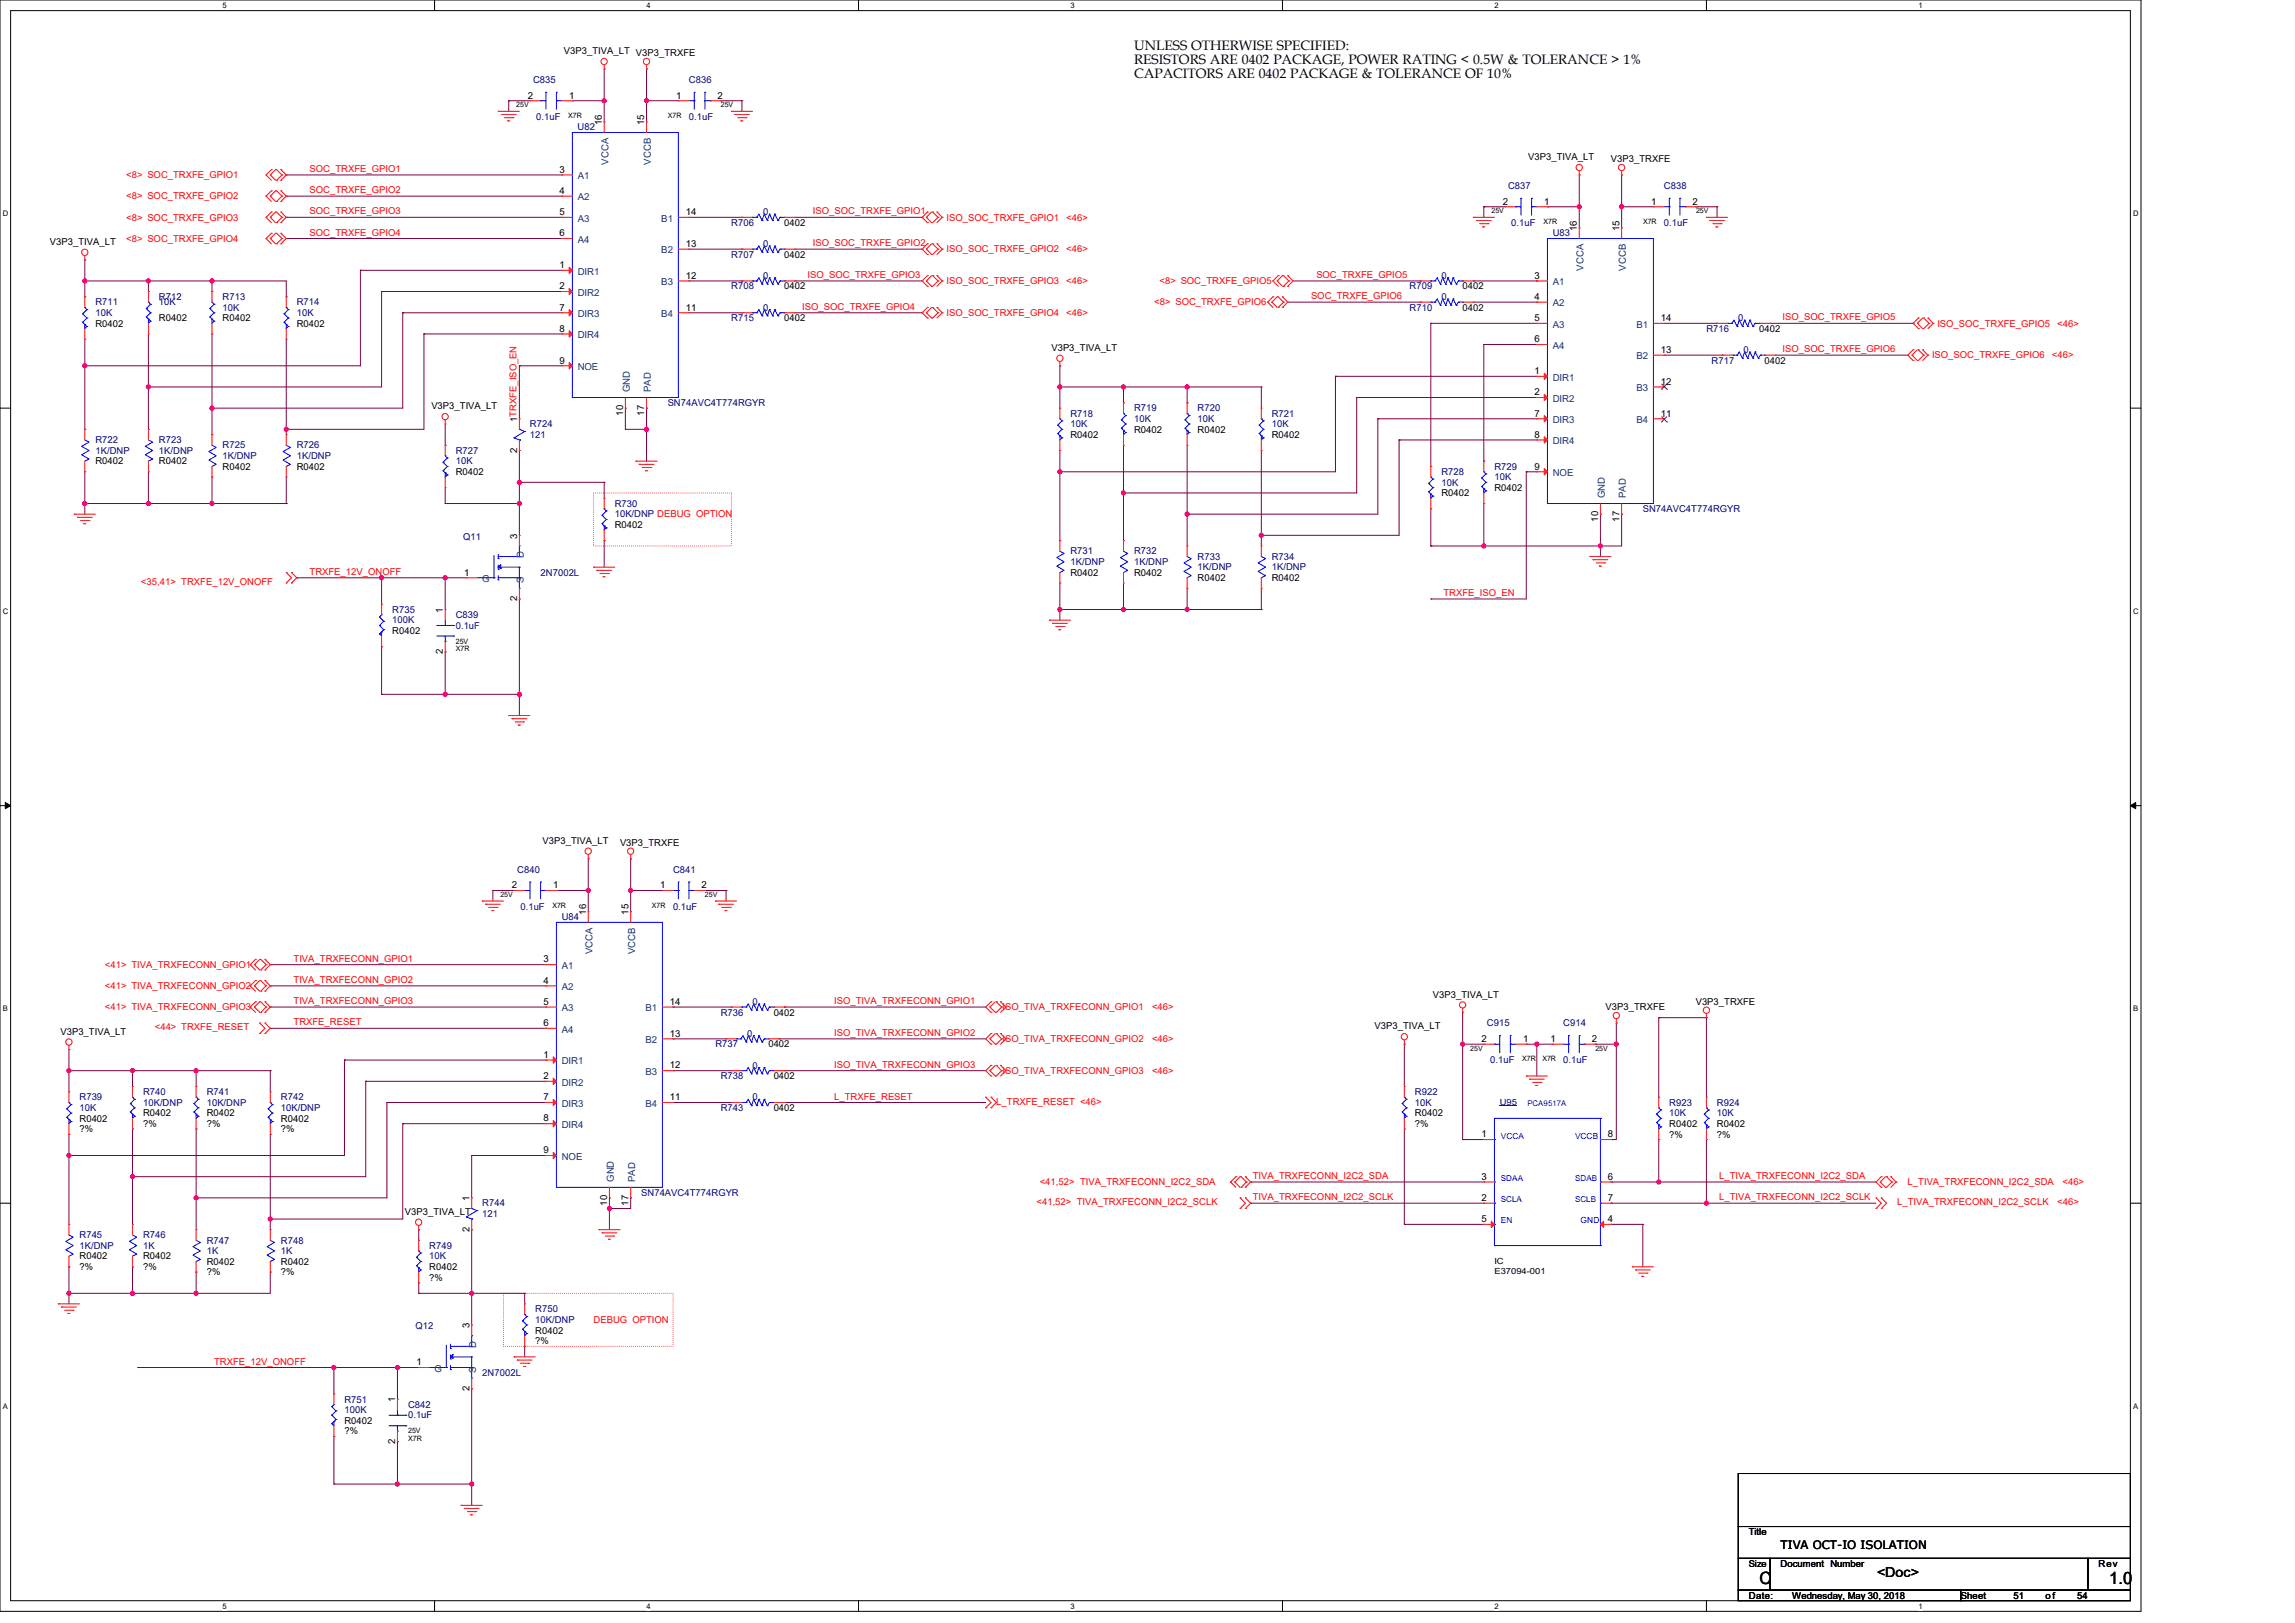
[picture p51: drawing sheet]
<svg xmlns="http://www.w3.org/2000/svg" width="297mm" height="210mm" viewBox="0 0 297 210" stroke-linecap="round" stroke-linejoin="round" font-family="sans-serif">
<defs><g id="words">
<g font-size="2.2">
<text x="227.7" y="205">C</text>
<text x="273" y="205">1.0</text>
</g>
<g font-size="1.8">
<text x="146.8" y="6.5">UNLESS OTHERWISE SPECIFIED:</text>
<text x="146.8" y="8.3">RESISTORS ARE 0402 PACKAGE, POWER RATING &lt; 0.5W &amp; TOLERANCE &gt; 1%</text>
<text x="146.8" y="10">CAPACITORS ARE 0402 PACKAGE &amp; TOLERANCE OF 10%</text>
<text x="242.9" y="204">&lt;Doc&gt;</text>
</g>
<text font-size="1.5" x="230.4" y="200.4">TIVA OCT-IO ISOLATION</text>
<g font-size="1.2" fill="#000080">
<text x="69" y="10.7">C835</text>
<text x="89.1" y="10.7">C836</text>
<text x="69.4" y="15.5">0.1uF</text>
<text x="74.8" y="16.9">U82</text>
<text x="89.1" y="15.5">0.1uF</text>
<text x="94.6" y="29.2">R706</text>
<text x="98.8" y="27.9">0</text>
<text x="195.2" y="24.4">C837</text>
<text x="195.6" y="29.2">0.1uF</text>
<text x="215.3" y="29.2">0.1uF</text>
<text x="215.3" y="24.4">C838</text>
<text x="94.6" y="33.3">R707</text>
<text x="98.8" y="32">0</text>
<text x="200.9" y="30.6">U83</text>
<text x="12.3" y="39.5">R711</text>
<text x="12.3" y="40.9">10K</text>
<text x="20.6" y="38.8">R712</text>
<text x="20.6" y="39.5">10K</text>
<text x="28.8" y="38.8">R713</text>
<text x="28.8" y="40.2">10K</text>
<text x="38.4" y="39.5">R714</text>
<text x="38.4" y="40.9">10K</text>
<text x="94.6" y="37.5">R708</text>
<text x="94.6" y="41.6">R715</text>
<text x="98.8" y="36.1">0</text>
<text x="98.8" y="40.2">0</text>
<text x="182.4" y="37.5">R709</text>
<text x="182.4" y="40.2">R710</text>
<text x="186.5" y="36.1">0</text>
<text x="186.5" y="38.8">0</text>
<text x="224.9" y="41.6">0</text>
<text x="220.8" y="42.9">R716</text>
<text x="221.5" y="47.1">R717</text>
<text x="225.6" y="45.7">0</text>
<text x="86.4" y="52.5">SN74AVC4T774RGYR</text>
<text x="138.5" y="53.9">R718</text>
<text x="146.8" y="53.2">R719</text>
<text x="155" y="53.2">R720</text>
<text x="164.6" y="53.9">R721</text>
<text x="12.3" y="57.3">R722</text>
<text x="12.3" y="58.7">1K/DNP</text>
<text x="20.6" y="57.3">R723</text>
<text x="20.6" y="58.7">1K/DNP</text>
<text x="28.8" y="58">R725</text>
<text x="28.8" y="59.4">1K/DNP</text>
<text x="38.4" y="58">R726</text>
<text x="38.4" y="59.4">1K/DNP</text>
<text x="59" y="58.7">R727</text>
<text x="68.6" y="55.3">R724</text>
<text x="68.6" y="56.7">121</text>
<text x="138.5" y="55.3">10K</text>
<text x="146.8" y="54.6">10K</text>
<text x="155" y="54.6">10K</text>
<text x="164.6" y="55.3">10K</text>
<text x="59" y="60.1">10K</text>
<text x="79.6" y="65.6">R730</text>
<text x="186.5" y="61.5">R728</text>
<text x="186.5" y="62.8">10K</text>
<text x="193.4" y="60.8">R729</text>
<text x="193.4" y="62.1">10K</text>
<text x="59.9" y="69.8">Q11</text>
<text x="79.6" y="66.9">10K/DNP DEBUG OPTION</text>
<text x="138.5" y="71.7">R731</text>
<text x="146.8" y="71.7">R732</text>
<text x="212.6" y="66.3">SN74AVC4T774RGYR</text>
<text x="70" y="74.5">2N7002L</text>
<text x="138.5" y="73.1">1K/DNP</text>
<text x="146.8" y="73.1">1K/DNP</text>
<text x="155" y="72.4">R733</text>
<text x="155" y="73.8">1K/DNP</text>
<text x="164.6" y="72.4">R734</text>
<text x="164.6" y="73.8">1K/DNP</text>
<text x="50.8" y="79.3">R735</text>
<text x="50.8" y="80.7">100K</text>
<text x="59" y="81.3">0.1uF</text>
<text x="59" y="80">C839</text>
<text x="66.9" y="112.9">C840</text>
<text x="87.1" y="112.9">C841</text>
<text x="67.3" y="117.7">0.1uF</text>
<text x="72.7" y="119.1">U84</text>
<text x="87.1" y="117.7">0.1uF</text>
<text x="93.3" y="131.4">R736</text>
<text x="97.4" y="130">0</text>
<text x="92.6" y="135.5">R737</text>
<text x="96.7" y="134.2">0</text>
<text x="192.4" y="132.8">C915</text>
<text x="192.8" y="137.6">0.1uF</text>
<text x="202.3" y="137.6">0.1uF</text>
<text x="202.3" y="132.8">C914</text>
<text x="10.3" y="142.4">R739</text>
<text x="10.3" y="143.8">10K</text>
<text x="18.5" y="141.7">R740</text>
<text x="18.5" y="143.1">10K/DNP</text>
<text x="26.8" y="141.7">R741</text>
<text x="26.8" y="143.1">10K/DNP</text>
<text x="36.4" y="142.4">R742</text>
<text x="36.4" y="143.8">10K/DNP</text>
<text x="93.3" y="139.6">R738</text>
<text x="93.3" y="143.8">R743</text>
<text x="97.4" y="138.3">0</text>
<text x="97.4" y="142.4">0</text>
<text x="183.1" y="141.7">R922</text>
<text x="183.1" y="143.1">10K</text>
<text x="216" y="143.1">R923</text>
<text x="222.2" y="143.1">R924</text>
<text x="216" y="144.4">10K</text>
<text x="222.2" y="144.4">10K</text>
<text x="83" y="154.7">SN74AVC4T774RGYR</text>
<text x="10.3" y="160.2">R745</text>
<text x="10.3" y="161.6">1K/DNP</text>
<text x="18.5" y="160.2">R746</text>
<text x="18.5" y="161.6">1K</text>
<text x="26.8" y="160.9">R747</text>
<text x="36.4" y="160.9">R748</text>
<text x="55.5" y="161.6">R749</text>
<text x="62.4" y="156.1">R744</text>
<text x="62.4" y="157.5">121</text>
<text x="26.8" y="162.3">1K</text>
<text x="36.4" y="162.3">1K</text>
<text x="55.5" y="163">10K</text>
<text x="53.8" y="172">Q12</text>
<text x="69.3" y="169.8">R750</text>
<text x="69.3" y="171.2">10K/DNP</text>
<text x="62.4" y="178">2N7002L</text>
<text x="44.6" y="181.5">R751</text>
<text x="44.6" y="182.8">100K</text>
<text x="52.8" y="183.5">0.1uF</text>
<text x="52.8" y="182.2">C842</text>
</g>
<g font-size="1.2">
<text x="73" y="7">V3P3_TIVA_LT V3P3_TRXFE</text>
<text x="68.3" y="12.8">2</text>
<text x="73.7" y="12.8">1</text>
<text x="77.9" y="16.2" transform="rotate(-90 77.9 16.2)">16</text>
<text x="83.4" y="16.2" transform="rotate(-90 83.4 16.2)">15</text>
<text x="87.5" y="12.8">1</text>
<text x="92.9" y="12.8">2</text>
<text x="72.4" y="22.4">3</text>
<text x="197.8" y="20.7">V3P3_TIVA_LT</text>
<text x="208.5" y="21">V3P3_TRXFE</text>
<text x="72.4" y="25.1">4</text>
<text x="72.4" y="27.8">5</text>
<text x="88.7" y="27.8">14</text>
<text x="101.5" y="29.2">0402</text>
<text x="194.5" y="26.5">2</text>
<text x="199.8" y="26.5">1</text>
<text x="204.1" y="29.9" transform="rotate(-90 204.1 29.9)">16</text>
<text x="209.6" y="29.9" transform="rotate(-90 209.6 29.9)">15</text>
<text x="213.7" y="26.5">1</text>
<text x="219" y="26.5">2</text>
<text x="6.5" y="31.7">V3P3_TIVA_LT</text>
<text x="72.4" y="34.7">1</text>
<text x="72.4" y="30.6">6</text>
<text x="88.7" y="32">13</text>
<text x="101.5" y="33.3">0402</text>
<text x="20.6" y="41.6">R0402</text>
<text x="28.8" y="41.6">R0402</text>
<text x="72.4" y="37.4">2</text>
<text x="72.4" y="40.2">7</text>
<text x="88.7" y="40.2">11</text>
<text x="88.7" y="36.1">12</text>
<text x="101.5" y="37.5">0402</text>
<text x="101.5" y="41.6">0402</text>
<text x="189.3" y="37.5">0402</text>
<text x="189.3" y="40.2">0402</text>
<text x="198.6" y="36.1">3</text>
<text x="198.6" y="38.8">4</text>
<text x="198.6" y="41.5">5</text>
<text x="214.9" y="41.5">14</text>
<text x="12.3" y="42.2">R0402</text>
<text x="38.4" y="42.2">R0402</text>
<text x="72.4" y="47">9</text>
<text x="72.4" y="42.9">8</text>
<text x="136.1" y="45.4">V3P3_TIVA_LT</text>
<text x="198.6" y="44.3">6</text>
<text x="214.9" y="45.7">13</text>
<text x="227.7" y="42.9">0402</text>
<text x="228.4" y="47.1">0402</text>
<text x="55.8" y="52.9">V3P3_TIVA_LT</text>
<text x="80.6" y="53.8" transform="rotate(-90 80.6 53.8)">10</text>
<text x="83.4" y="53.8" transform="rotate(-90 83.4 53.8)">17</text>
<text x="198.6" y="48.4">1</text>
<text x="198.6" y="51.1">2</text>
<text x="198.6" y="53.9">7</text>
<text x="214.9" y="53.9">11</text>
<text x="214.9" y="49.8">12</text>
<text x="66.9" y="58.6" transform="rotate(-90 66.9 58.6)">2</text>
<text x="66.9" y="54.6" transform="rotate(-90 66.9 54.6)">1TRXFE_ISO_EN</text>
<text x="138.5" y="56.7">R0402</text>
<text x="146.8" y="56">R0402</text>
<text x="155" y="56">R0402</text>
<text x="164.6" y="56.7">R0402</text>
<text x="198.6" y="56.6">8</text>
<text x="12.3" y="60.1">R0402</text>
<text x="20.6" y="60.1">R0402</text>
<text x="28.8" y="60.8">R0402</text>
<text x="38.4" y="60.8">R0402</text>
<text x="59" y="61.5">R0402</text>
<text x="186.5" y="64.2">R0402</text>
<text x="193.4" y="63.5">R0402</text>
<text x="198.6" y="60.8">9</text>
<text x="66.9" y="69.7" transform="rotate(-90 66.9 69.7)">3</text>
<text x="79.6" y="68.3">R0402</text>
<text x="206.8" y="67.5" transform="rotate(-90 206.8 67.5)">10</text>
<text x="209.6" y="67.5" transform="rotate(-90 209.6 67.5)">17</text>
<text x="60.1" y="74.5">1</text>
<text x="66.9" y="77.8" transform="rotate(-90 66.9 77.8)">2</text>
<text x="138.5" y="74.5">R0402</text>
<text x="146.8" y="74.5">R0402</text>
<text x="155" y="75.2">R0402</text>
<text x="164.6" y="75.2">R0402</text>
<text x="50.8" y="82">R0402</text>
<text x="57.3" y="79.3" transform="rotate(-90 57.3 79.3)">1</text>
<text x="57.3" y="84.6" transform="rotate(-90 57.3 84.6)">2</text>
<text x="70.2" y="109.2">V3P3_TIVA_LT</text>
<text x="80.2" y="109.5">V3P3_TRXFE</text>
<text x="66.2" y="114.9">2</text>
<text x="71.6" y="114.9">1</text>
<text x="75.8" y="118.4" transform="rotate(-90 75.8 118.4)">16</text>
<text x="81.3" y="118.4" transform="rotate(-90 81.3 118.4)">15</text>
<text x="85.4" y="114.9">1</text>
<text x="90.8" y="114.9">2</text>
<text x="70.4" y="124.5">3</text>
<text x="70.4" y="127.3">4</text>
<text x="70.4" y="130">5</text>
<text x="86.7" y="130">14</text>
<text x="100.1" y="131.4">0402</text>
<text x="185.4" y="129.1">V3P3_TIVA_LT</text>
<text x="207.8" y="130.7">V3P3_TRXFE</text>
<text x="219.4" y="130">V3P3_TRXFE</text>
<text x="7.8" y="133.9">V3P3_TIVA_LT</text>
<text x="70.4" y="136.9">1</text>
<text x="70.4" y="132.8">6</text>
<text x="86.7" y="134.1">13</text>
<text x="99.4" y="135.5">0402</text>
<text x="177.9" y="133.2">V3P3_TIVA_LT</text>
<text x="191.7" y="134.8">2</text>
<text x="197.1" y="134.8">1</text>
<text x="200.7" y="134.8">1</text>
<text x="206" y="134.8">2</text>
<text x="70.4" y="139.6">2</text>
<text x="70.4" y="142.4">7</text>
<text x="86.7" y="142.4">11</text>
<text x="86.7" y="138.2">12</text>
<text x="100.1" y="139.6">0402</text>
<text x="100.1" y="143.8">0402</text>
<text x="10.3" y="145.1">R0402</text>
<text x="10.3" y="146.5">?%</text>
<text x="18.5" y="144.4">R0402</text>
<text x="18.5" y="145.8">?%</text>
<text x="26.8" y="144.4">R0402</text>
<text x="26.8" y="145.8">?%</text>
<text x="36.4" y="145.1">R0402</text>
<text x="36.4" y="146.5">?%</text>
<text x="70.4" y="149.2">9</text>
<text x="70.4" y="145.1">8</text>
<text x="183.1" y="144.4">R0402</text>
<text x="183.1" y="145.8">?%</text>
<text x="191.7" y="147.2">1</text>
<text x="208.1" y="147.2">8</text>
<text x="216" y="145.8">R0402</text>
<text x="216" y="147.2">?%</text>
<text x="222.2" y="145.8">R0402</text>
<text x="222.2" y="147.2">?%</text>
<text x="60.8" y="155.4" transform="rotate(-90 60.8 155.4)">1</text>
<text x="78.6" y="156" transform="rotate(-90 78.6 156)">10</text>
<text x="81.3" y="156" transform="rotate(-90 81.3 156)">17</text>
<text x="191.7" y="155.4">2</text>
<text x="191.7" y="152.7">3</text>
<text x="208.1" y="152.7">6</text>
<text x="208.1" y="155.4">7</text>
<text x="52.4" y="157.2">V3P3_TIVA_LT</text>
<text x="60.8" y="159.4" transform="rotate(-90 60.8 159.4)">2</text>
<text x="191.7" y="158.1">5</text>
<text x="208.1" y="158.1">4</text>
<text x="10.3" y="163">R0402</text>
<text x="10.3" y="164.3">?%</text>
<text x="18.5" y="163">R0402</text>
<text x="18.5" y="164.3">?%</text>
<text x="26.8" y="163.6">R0402</text>
<text x="26.8" y="165">?%</text>
<text x="36.4" y="163.6">R0402</text>
<text x="36.4" y="165">?%</text>
<text x="55.5" y="164.3">R0402</text>
<text x="55.5" y="165.7">?%</text>
<text x="60.8" y="171.9" transform="rotate(-90 60.8 171.9)">3</text>
<text x="69.3" y="172.6">R0402</text>
<text x="69.3" y="173.9">?%</text>
<text x="53.9" y="176.7">1</text>
<text x="60.8" y="180" transform="rotate(-90 60.8 180)">2</text>
<text x="44.6" y="184.2">R0402</text>
<text x="44.6" y="185.6">?%</text>
<text x="51.1" y="181.5" transform="rotate(-90 51.1 181.5)">1</text>
<text x="51.1" y="186.8" transform="rotate(-90 51.1 186.8)">2</text>
<text x="226.3" y="202.7">Size</text>
<text x="226.3" y="198.6">Title</text>
<text x="230.4" y="202.7">Document Number</text>
<text x="271.6" y="202.7">Rev</text>
<text x="226.3" y="206.8">Date:</text>
<text x="231.9" y="206.8">Wednesday, May 30, 2018</text>
<text x="253.7" y="206.8">Sheet</text>
<text x="260.6" y="206.8">51</text>
<text x="264.7" y="206.8">of</text>
<text x="268.8" y="206.8">54</text>
</g>
<g font-size="1.2" fill="#f00">
<text x="16.3" y="23.1">&lt;8&gt; SOC_TRXFE_GPIO1</text>
<text x="40.1" y="22.3">SOC_TRXFE_GPIO1</text>
<text x="16.3" y="25.8">&lt;8&gt; SOC_TRXFE_GPIO2</text>
<text x="16.3" y="28.5">&lt;8&gt; SOC_TRXFE_GPIO3</text>
<text x="40.1" y="25">SOC_TRXFE_GPIO2</text>
<text x="40.1" y="27.7">SOC_TRXFE_GPIO3</text>
<text x="105.2" y="27.7">ISO_SOC_TRXFE_GPIO1</text>
<text x="122.5" y="28.5">ISO_SOC_TRXFE_GPIO1</text>
<text x="138" y="28.5">&lt;46&gt;</text>
<text x="16.3" y="31.3">&lt;8&gt; SOC_TRXFE_GPIO4</text>
<text x="40.1" y="30.5">SOC_TRXFE_GPIO4</text>
<text x="104.5" y="36">ISO_SOC_TRXFE_GPIO3</text>
<text x="105.2" y="31.9">ISO_SOC_TRXFE_GPIO2</text>
<text x="122.5" y="32.7">ISO_SOC_TRXFE_GPIO2</text>
<text x="138" y="32.7">&lt;46&gt;</text>
<text x="170.4" y="36">SOC_TRXFE_GPIO5</text>
<text x="103.8" y="40.1">ISO_SOC_TRXFE_GPIO4</text>
<text x="122.5" y="36.8">ISO_SOC_TRXFE_GPIO3</text>
<text x="122.5" y="40.9">ISO_SOC_TRXFE_GPIO4</text>
<text x="138" y="36.8">&lt;46&gt;</text>
<text x="138" y="40.9">&lt;46&gt;</text>
<text x="149.4" y="39.5">&lt;8&gt; SOC_TRXFE_GPIO6</text>
<text x="150.1" y="36.8">&lt;8&gt; SOC_TRXFE_GPIO5</text>
<text x="169.7" y="38.7">SOC_TRXFE_GPIO6</text>
<text x="230.7" y="41.5">ISO_SOC_TRXFE_GPIO5</text>
<text x="230.7" y="45.6">ISO_SOC_TRXFE_GPIO6</text>
<text x="250" y="46.4">ISO_SOC_TRXFE_GPIO6</text>
<text x="250.7" y="42.2">ISO_SOC_TRXFE_GPIO5</text>
<text x="265.5" y="46.4">&lt;46&gt;</text>
<text x="266.2" y="42.2">&lt;46&gt;</text>
<text x="18.2" y="75.7">&lt;35,41&gt; TRXFE_12V_ONOFF</text>
<text x="40.1" y="74.4">TRXFE_12V_ONOFF</text>
<text x="186.8" y="77.1">TRXFE_ISO_EN</text>
<text x="13.6" y="125.2">&lt;41&gt; TIVA_TRXFECONN_GPIO1</text>
<text x="38" y="124.4">TIVA_TRXFECONN_GPIO1</text>
<text x="13.6" y="128">&lt;41&gt; TIVA_TRXFECONN_GPIO2</text>
<text x="13.6" y="130.7">&lt;41&gt; TIVA_TRXFECONN_GPIO3</text>
<text x="38" y="129.9">TIVA_TRXFECONN_GPIO3</text>
<text x="38" y="127.2">TIVA_TRXFECONN_GPIO2</text>
<text x="107.9" y="129.9">ISO_TIVA_TRXFECONN_GPIO1</text>
<text x="129.8" y="130.7">ISO_TIVA_TRXFECONN_GPIO1</text>
<text x="149.1" y="130.7">&lt;46&gt;</text>
<text x="20" y="133.3">&lt;44&gt; TRXFE_RESET</text>
<text x="38" y="132.7">TRXFE_RESET</text>
<text x="107.9" y="134">ISO_TIVA_TRXFECONN_GPIO2</text>
<text x="129.8" y="134.8">ISO_TIVA_TRXFECONN_GPIO2</text>
<text x="149.1" y="134.8">&lt;46&gt;</text>
<text x="107.9" y="138.2">ISO_TIVA_TRXFECONN_GPIO3</text>
<text x="107.9" y="142.3">L_TRXFE_RESET</text>
<text x="128.9" y="142.9">L_TRXFE_RESET &lt;46&gt;</text>
<text x="129.8" y="138.9">ISO_TIVA_TRXFECONN_GPIO3</text>
<text x="149.1" y="138.9">&lt;46&gt;</text>
<text x="134.1" y="156">&lt;41,52&gt; TIVA_TRXFECONN_I2C2_SCLK</text>
<text x="134.5" y="153.4">&lt;41,52&gt; TIVA_TRXFECONN_I2C2_SDA</text>
<text x="162.1" y="155.3">TIVA_TRXFECONN_I2C2_SCLK</text>
<text x="162.1" y="152.6">TIVA_TRXFECONN_I2C2_SDA</text>
<text x="222.5" y="152.6">L_TIVA_TRXFECONN_I2C2_SDA</text>
<text x="222.5" y="155.3">L_TIVA_TRXFECONN_I2C2_SCLK</text>
<text x="245.5" y="156">L_TIVA_TRXFECONN_I2C2_SCLK</text>
<text x="246.9" y="153.4">L_TIVA_TRXFECONN_I2C2_SDA</text>
<text x="266.2" y="156">&lt;46&gt;</text>
<text x="266.9" y="153.4">&lt;46&gt;</text>
<text x="76.8" y="171.2">DEBUG OPTION</text>
<text x="27.7" y="176.6">TRXFE_12V_ONOFF</text>
</g>
<g font-size="1.2" fill="#004080">
<text x="74.8" y="23.2">A1</text>
<text x="78.8" y="21.3" transform="rotate(-90 78.8 21.3)">VCCA</text>
<text x="84.2" y="21.3" transform="rotate(-90 84.2 21.3)">VCCB</text>
<text x="74.8" y="25.9">A2</text>
<text x="74.8" y="28.7">A3</text>
<text x="85.6" y="28.7">B1</text>
<text x="74.8" y="35.5">DIR1</text>
<text x="74.8" y="31.4">A4</text>
<text x="85.6" y="32.8">B2</text>
<text x="204.9" y="35" transform="rotate(-90 204.9 35)">VCCA</text>
<text x="210.4" y="35" transform="rotate(-90 210.4 35)">VCCB</text>
<text x="74.8" y="38.3">DIR2</text>
<text x="74.8" y="41">DIR3</text>
<text x="85.6" y="41">B4</text>
<text x="85.6" y="36.9">B3</text>
<text x="200.9" y="36.9">A1</text>
<text x="200.9" y="39.7">A2</text>
<text x="74.8" y="47.9">NOE</text>
<text x="74.8" y="43.8">DIR4</text>
<text x="200.9" y="42.4">A3</text>
<text x="200.9" y="45.1">A4</text>
<text x="211.8" y="46.5">B2</text>
<text x="211.8" y="42.4">B1</text>
<text x="81.5" y="50.7" transform="rotate(-90 81.5 50.7)">GND</text>
<text x="84.2" y="50.7" transform="rotate(-90 84.2 50.7)">PAD</text>
<text x="200.9" y="49.3">DIR1</text>
<text x="200.9" y="52">DIR2</text>
<text x="211.8" y="50.6">B3</text>
<text x="200.9" y="54.7">DIR3</text>
<text x="200.9" y="57.5">DIR4</text>
<text x="211.8" y="54.7">B4</text>
<text x="200.9" y="61.6">NOE</text>
<text x="207.7" y="64.5" transform="rotate(-90 207.7 64.5)">GND</text>
<text x="210.4" y="64.5" transform="rotate(-90 210.4 64.5)">PAD</text>
<text x="62.4" y="75.3">G</text>
<text x="67.8" y="75.4" transform="rotate(-90 67.8 75.4)">S</text>
<text x="67.8" y="72.2" transform="rotate(-90 67.8 72.2)">D</text>
<text x="72.7" y="125.4">A1</text>
<text x="76.7" y="123.5" transform="rotate(-90 76.7 123.5)">VCCA</text>
<text x="82.2" y="123.5" transform="rotate(-90 82.2 123.5)">VCCB</text>
<text x="72.7" y="128.1">A2</text>
<text x="72.7" y="130.9">A3</text>
<text x="83.5" y="130.9">B1</text>
<text x="72.7" y="137.7">DIR1</text>
<text x="72.7" y="133.6">A4</text>
<text x="83.5" y="135">B2</text>
<text x="72.7" y="140.5">DIR2</text>
<text x="72.7" y="143.2">DIR3</text>
<text x="83.5" y="143.2">B4</text>
<text x="83.5" y="139.1">B3</text>
<text x="72.7" y="146">DIR4</text>
<text x="72.7" y="150.1">NOE</text>
<text x="79.4" y="152.9" transform="rotate(-90 79.4 152.9)">GND</text>
<text x="82.2" y="152.9" transform="rotate(-90 82.2 152.9)">PAD</text>
<text x="56.2" y="177.5">G</text>
<text x="61.6" y="177.6" transform="rotate(-90 61.6 177.6)">S</text>
<text x="61.6" y="174.4" transform="rotate(-90 61.6 174.4)">D</text>
</g>
<text font-size="1.1" fill="#000080" x="194.1" y="142.9">U95</text>
<g font-size="1.1" fill="#00f">
<text x="194.2" y="147.3">VCCA</text>
<text x="203.8" y="147.3">VCCB</text>
<text x="194.2" y="158.3">EN</text>
<text x="204.5" y="158.3">GND</text>
</g>
<g font-size="1.1">
<text x="193.4" y="164.9">E37094-001</text>
<text x="193.4" y="163.5">IC</text>
</g>
<g font-size="1">
<text x="28.8" y="1">5</text>
<text x="83.7" y="1">4</text>
<text x="138.6" y="1">3</text>
<text x="193.4" y="1">2</text>
<text x="248.3" y="1">1</text>
<text x="66.8" y="13.9">25V</text>
<text x="73.5" y="15.3">X7R</text>
<text x="86.4" y="15.3">X7R</text>
<text x="93.3" y="13.9">25V</text>
<text x=".3" y="28">D</text>
<text x="193" y="27.6">25V</text>
<text x="199.7" y="29">X7R</text>
<text x="212.6" y="29">X7R</text>
<text x="219.5" y="27.6">25V</text>
<text x="276.1" y="28">D</text>
<text x=".3" y="79.4">C</text>
<text x="59" y="83.3">25V</text>
<text x="276.1" y="79.4">C</text>
<text x="59" y="84.2">X7R</text>
<text x="64.8" y="116.1">25V</text>
<text x="71.5" y="117.4">X7R</text>
<text x="84.4" y="117.4">X7R</text>
<text x="91.2" y="116.1">25V</text>
<text x=".3" y="130.8">B</text>
<text x="276.1" y="130.8">B</text>
<text x="190.3" y="136">25V</text>
<text x="197" y="137.3">X7R</text>
<text x="199.6" y="137.3">X7R</text>
<text x="206.5" y="136">25V</text>
<text x=".3" y="182.3">A</text>
<text x="52.8" y="185.5">25V</text>
<text x="276.1" y="182.3">A</text>
<text x="52.8" y="186.4">X7R</text>
<text x="28.8" y="208.1">5</text>
<text x="83.7" y="208.1">4</text>
<text x="138.6" y="208.1">3</text>
<text x="193.4" y="208.1">2</text>
<text x="248.3" y="208.1">1</text>
</g>
<g font-size="1" fill="#00f">
<text x="197.7" y="143.2">PCA9517A</text>
<text x="194.2" y="155.5">SCLA</text>
<text x="194.2" y="152.8">SDAA</text>
<text x="203.8" y="155.5">SCLB</text>
<text x="203.8" y="152.8">SDAB</text>
</g>
</g></defs>
<path d="M0 0h277.1v208.5h-277.1zM1.4 1.4h274.3v205.7h-274.3z" fill="none" stroke="#000" stroke-width=".13"/>
<g fill="#fff">
<path d="M28.8 .1h.6v1.1h-.6z"/>
<path d="M28.8 207.3h.6v1.1h-.6z"/>
</g>
<path d="M56.2 0v1.4M56.2 207.1v1.4" fill="none" stroke="#000" stroke-width=".13"/>
<g fill="#fff">
<path d="M83.7 .1h.5v1.1h-.5z"/>
<path d="M83.7 207.3h.5v1.1h-.5z"/>
</g>
<path d="M111.1 0v1.4M111.1 207.1v1.4" fill="none" stroke="#000" stroke-width=".13"/>
<g fill="#fff">
<path d="M138.5 .1h.6v1.1h-.6z"/>
<path d="M138.5 207.3h.6v1.1h-.6z"/>
</g>
<path d="M166 0v1.4M166 207.1v1.4" fill="none" stroke="#000" stroke-width=".13"/>
<g fill="#fff">
<path d="M193.4 .1h.6v1.1h-.6z"/>
<path d="M193.4 207.3h.6v1.1h-.6z"/>
</g>
<path d="M220.8 0v1.4M220.8 207.1v1.4" fill="none" stroke="#000" stroke-width=".13"/>
<g fill="#fff">
<path d="M248.3 .1h.5v1.1h-.5z"/>
<path d="M248.3 207.3h.5v1.1h-.5z"/>
<path d="M.3 27.1h.8v1.1h-.8z"/>
<path d="M276 27.1h.8v1.1h-.8z"/>
<path d="M.3 78.5h.8v1.1h-.8z"/>
<path d="M276 78.5h.8v1.1h-.8z"/>
</g>
<path d="M0 52.8h1.4M275.7 52.8h1.4" fill="none" stroke="#000" stroke-width=".13"/>
<g fill="#fff">
<path d="M.3 130h.7v1.1h-.7z"/>
<path d="M276 130h.7v1.1h-.7z"/>
</g>
<path d="M0 104.2h1.4M275.7 104.2h1.4" fill="none" stroke="#000" stroke-width=".13"/>
<path d="M.7 103.8l.7 .4-.7 .4zM275.7 104.2l.7-.4v.8z" fill="#000" stroke="#000" stroke-width=".13"/>
<g fill="#fff">
<path d="M.3 181.4h.7v1.1h-.7z"/>
<path d="M276 181.4h.7v1.1h-.7z"/>
</g>
<path d="M0 155.7h1.4M275.7 155.7h1.4M224.9 190.7h50.8v6.8h-50.8zM224.9 197.5h50.8v4.1h-50.8zM224.9 201.6h4.2v4.1h-4.2zM224.9 205.7h28.8v1.4h-28.8zM229.1 201.6h41.1v4.1h-41.1zM253.7 205.7h22v1.4h-22zM270.2 201.6h5.5v4.1h-5.5z" fill="none" stroke="#000" stroke-width=".13"/>
<path d="M76.8 63.8h17.8v6.8h-17.8zM65.2 167.3h21.9v6.9h-21.9z" fill="none" stroke="#f00" stroke-width=".13" stroke-dasharray="0 .3"/>
<g fill="none" stroke="#800040" stroke-width=".13">
<path d="M65.8 13h.1M65.8 13h2.8M65.8 13v1.4M74.1 13h.1M74.1 13h4.1M78.2 8.9h.1M78.2 13h.1M78.2 8.9v6.9M83.7 8.9h.1M83.7 13h.1M83.7 8.9v6.9M83.7 13h4.1"/>
<path d="M93.3 13h.1M93.3 13h2.7M96 13h.1M96 13v1.4M11 33.6h.1M11 36.4h.1M11 38.4h.1M11 36.4h26v2M11 33.6v4.8M19.2 37.7h.1M19.2 36.4h.1M19.2 36.4v1.3"/>
<path d="M27.4 37.7h.1M27.4 36.4h.1M27.4 36.4v1.3M37 38.4h.1M37 22.6h.1M37 25.4h.1M37 28.1h.1M37 30.9h.1M37 28.1h35.7M37 22.6h35.7M37 25.4h35.7M37 30.9h35.7"/>
<path d="M46.6 35h.1M46.6 35h26.1M46.6 35v12.3h-35.6M49.4 37.7h.1M49.4 37.7v12.4h-30.2M49.4 37.7h23.3M89.2 28.1h6.8M89.2 32.2h6.8M89.2 36.4h6.8M96 28.1h.1M96 32.2h.1M96 36.4h.1"/>
<path d="M102.9 28.1h16.4M102.9 32.2h16.4M102.9 36.4h16.4M119.3 28.1h.1M119.3 36.4h.1M119.3 32.2h.1M166.7 39.1h17.1M167.3 36.4h16.5M183.8 36.4h.1M183.8 39.1h.1M190.7 36.4h8.2M190.7 39.1h8.2"/>
<path d="M192 26.8h.1M192 26.8h2.8M192 26.8v1.3M198.9 36.4h.1M198.9 39.1h.1M200.3 26.8h.1M200.3 26.8h4.1M204.4 22.6h.1M204.4 26.8h.1M204.4 22.6v6.9M209.9 22.6h.1M209.9 26.8h.1"/>
<path d="M209.9 22.6v6.9M209.9 26.8h4.1M219.5 26.8h.1M219.5 26.8h2.7M222.2 26.8h.1M222.2 26.8v1.3M11 47.3h.1M11 55.6h.1M11 43.9v11.7M19.2 50.1h.1M19.2 55.6h.1M19.2 43.2v12.4"/>
<path d="M27.4 52.8h.1M27.4 56.2h.1M27.4 43.2v13M37 55.6h.1M37 43.9v12.3M52.1 40.5h.1M52.1 40.5h20.6M52.1 40.5v12.3h-24.7M54.9 43.2h.1M54.9 43.2h17.8M54.9 43.2v12.4h-17.9M57.6 57.6h.1"/>
<path d="M57.6 54.9v2.7M67.2 47.3h.1M67.2 58.3h.1M67.2 47.3h5.5M67.2 47.3v6.9M67.2 58.3v11M80.9 52.8h.1M80.9 55.6h.1M80.9 52.8v2.8M80.9 55.6h2.8M83.7 52.8h.1M83.7 55.6h.1"/>
<path d="M83.7 52.8v6.9M89.2 40.5h6.8M96 40.5h.1M102.9 40.5h16.4M119.3 40.5h.1M137.2 47.3h.1M137.2 50.1h.1M137.2 50.1h26M137.2 47.3v5.5M137.2 58.3v11.7M145.4 52.1h.1M145.4 50.1h.1"/>
<path d="M145.4 50.1v2M145.4 57.6v12.4M153.6 52.1h.1M153.6 50.1h.1M153.6 50.1v2M153.6 57.6v13M163.2 50.1h.1M163.2 50.1v2.7M163.2 58.3v12.3M172.8 48.7h.1M172.8 48.7v12.3h-35.6M172.8 48.7h26.1"/>
<path d="M175.6 51.4h.1M175.6 51.4v12.4h-30.2M175.6 51.4h23.3M178.3 54.2h.1M178.3 54.2v12.3h-24.7M178.3 54.2h20.6M181.1 56.9h.1M181.1 56.9v12.4h-17.9M181.1 56.9h17.8M185.2 41.8h.1M185.2 41.8h13.7M185.2 41.8v18.6"/>
<path d="M192 59.7h.1M192 44.6h.1M192 44.6v15.1M192 44.6h6.9M215.3 41.8h6.9M215.3 46h7.6M222.2 41.8h.1M222.9 46h.1M229.1 41.8h18.5M229.7 46h17.2M246.9 46h.1M247.6 41.8h.1"/>
<path d="M11 65.2h.1M11 61v5.5M11 65.2h26M19.2 65.2h.1M19.2 61v4.2M27.4 65.2h.1M27.4 61.7v3.5M37 65.2h.1M37 61.7v3.5M38.4 74.8h.1M38.4 74.8h22M49.4 74.8h.1"/>
<path d="M49.4 74.8v3.4M57.6 65.2h.1M57.6 74.8h.1M57.6 65.2h9.6M57.6 63.1v2.1M57.6 74.8v4.1M67.2 62.4h.1M67.2 65.2h.1M67.2 77.5h.1M67.2 62.4h11M67.2 77.5v15.1M78.2 62.4h.1"/>
<path d="M78.2 70h.1M78.2 62.4v2.1M78.2 70v3.4M137.2 61h.1M137.2 70h.1M137.2 78.9h.1M137.2 75.4v4.8M137.2 78.9h26M145.4 63.8h.1M145.4 70h.1M145.4 78.9h.1M145.4 75.4v3.5"/>
<path d="M153.6 66.5h.1M153.6 78.9h.1M153.6 76.1v2.8M163.2 69.3h.1M163.2 78.9h.1M163.2 76.1v2.8M185.2 60.4h.1M185.2 70.6h.1M185.2 77.5h.1M185.2 65.8v4.8M192 65.2h.1M192 70.6h.1"/>
<path d="M192 65.2v5.4M197.5 61h.1M197.5 61h1.4M197.5 61v16.5h-12.3M207.1 66.5h.1M207.1 70.6h.1M207.1 66.5v5.5M209.9 66.5h.1M209.9 66.5v4.1h-24.7M49.4 89.8h.1M49.4 83.7h.1M49.4 83.7v6.1"/>
<path d="M49.4 89.8h17.8M57.6 84.4h.1M57.6 89.8h.1M57.6 84.4v5.4M67.2 89.8h.1M63.8 115.2h.1M63.8 115.2h2.7M63.8 115.2v1.4M72 115.2h.1M72 115.2h4.1M76.1 111.1h.1M76.1 115.2h.1"/>
<path d="M76.1 111.1v6.9M81.6 111.1h.1M81.6 115.2h.1M81.6 111.1v6.9M81.6 115.2h4.1M91.2 115.2h.1M91.2 115.2h2.8M94 115.2h.1M94 115.2v1.4M8.9 135.8h.1M8.9 138.5h.1M8.9 138.5h26.1"/>
<path d="M8.9 135.8v5.5M17.1 138.5h.1M17.1 138.5v2.1M25.4 138.5h.1M25.4 138.5v2.1M35 133.1h.1M35 138.5h.1M35 124.8h.1M35 130.3h.1M35 127.6h.1M35 130.3h35.6M35 133.1h35.6"/>
<path d="M35 138.5v2.8M35 124.8h35.6M35 127.6h35.6M44.6 137.2h.1M44.6 137.2v12.3h-35.7M44.6 137.2h26M47.3 139.9h.1M47.3 139.9h23.3M47.3 139.9v12.4h-30.2M87.1 130.3h.1M87.1 138.5h.1M87.1 134.4h.1"/>
<path d="M87.1 130.3h7.5M87.1 138.5h7.5M87.1 134.4h6.9M100.8 134.4h.1M100.8 134.4h26.8M101.5 130.3h.1M101.5 138.5h.1M101.5 130.3h26.1M101.5 138.5h26.1M181.7 135.1h.1M181.7 135.1v5.5M189.3 131h.1"/>
<path d="M189.3 135.1h.1M189.3 131v16.4M189.3 135.1h2.7M197.5 135.1h.1M197.5 135.1h3.4M198.9 135.1h.1M198.9 135.1v4.1M206.4 135.1h.1M206.4 135.1h2.8M209.2 132.4h.1M209.2 135.1h.1M209.2 132.4v15h-.7"/>
<path d="M214.7 131.7h.1M214.7 131.7v10.3M214.7 131.7h6.1M220.8 131.7h.1M220.8 131.7v10.3M8.9 149.5h.1M8.9 146.8h.1M8.9 146.8v11.6M17.1 152.3h.1M17.1 146.1h.1M17.1 146.1v12.3M25.4 155h.1"/>
<path d="M25.4 146.1h.1M25.4 146.1v13M35 157.7h.1M35 146.8h.1M35 146.8v12.3M50.1 142.7h.1M50.1 142.7h20.5M50.1 142.7v12.3h-24.7M52.1 145.4h.1M52.1 145.4v12.3h-17.1M52.1 145.4h18.5M54.2 159.1h.1"/>
<path d="M54.2 159.1v1.4M61 149.5h.1M61 159.1h.1M61 149.5v5.5M61 159.1v12.3M61 149.5h9.6M78.9 156.4h.1M78.9 155h.1M78.9 155v4.1M81.6 155h.1M81.6 155v1.4h-2.7M87.1 142.7h.1"/>
<path d="M87.1 142.7h7.5M101.5 142.7h.1M101.5 142.7h26.1M161.9 155.7h.1M161.9 152.9h.1M161.9 155.7h30.1M161.9 152.9h30.1M181.7 158.4h.1M181.7 146.1h.1M181.7 158.4h10.3M181.7 146.1v12.3M189.3 147.4h.1"/>
<path d="M189.3 147.4h2.7M208.5 147.4h.1M208.5 155.7h.1M208.5 152.9h.1M208.5 158.4h.1M208.5 155.7h34.3M208.5 152.9h34.3M208.5 158.4h4.1M212.6 158.4h.1M212.6 158.4v5.5M214.7 147.4h.1M214.7 152.9h.1"/>
<path d="M214.7 147.4v5.5M220.8 147.4h.1M220.8 155.7h.1M220.8 147.4v8.3M8.9 167.3h.1M8.9 163.9h.1M8.9 163.9v4.8M17.1 163.9h.1M17.1 167.3h.1M17.1 163.9v3.4M17.8 176.9h.1M17.8 176.9h36.4"/>
<path d="M25.4 167.3h.1M25.4 164.6h.1M25.4 164.6v2.7M35 164.6h.1M35 164.6v2.7h-26.1M43.2 176.9h.1M43.2 176.9v3.5M51.4 176.9h.1M51.4 176.9v4.2M54.2 166h.1M54.2 167.3h.1M54.2 167.3h13.7"/>
<path d="M54.2 166v1.3M61 179.7h.1M61 167.3h.1M61 179.7v15.1M67.9 167.3h.1M67.9 174.2h.1M67.9 167.3v1.4M67.9 174.2v1.4M43.2 192h.1M43.2 185.9h.1M43.2 185.9v6.1M43.2 192h17.8"/>
<path d="M51.4 192h.1M51.4 186.5h.1M51.4 186.5v5.5M61 192h.1"/>
</g>
<g fill="#f0f" stroke="#f0f" stroke-width=".13">
<circle cx="83.7" cy="13" r=".27"/>
<circle cx="78.2" cy="13" r=".27"/>
<circle cx="19.2" cy="36.3" r=".27"/>
<circle cx="11" cy="36.3" r=".27"/>
<circle cx="27.4" cy="36.3" r=".27"/>
<circle cx="11" cy="47.3" r=".27"/>
<circle cx="19.2" cy="50.1" r=".27"/>
<circle cx="19.2" cy="65.1" r=".27"/>
<circle cx="11" cy="65.1" r=".27"/>
<circle cx="67.2" cy="62.4" r=".27"/>
<circle cx="67.2" cy="65.1" r=".27"/>
<circle cx="67.2" cy="89.8" r=".27"/>
<circle cx="57.6" cy="89.8" r=".27"/>
<circle cx="209.9" cy="26.7" r=".27"/>
<circle cx="204.4" cy="26.7" r=".27"/>
<circle cx="145.4" cy="50.1" r=".27"/>
<circle cx="137.2" cy="50.1" r=".27"/>
<circle cx="153.6" cy="50.1" r=".27"/>
<circle cx="137.2" cy="61" r=".27"/>
<circle cx="145.4" cy="63.8" r=".27"/>
<circle cx="153.6" cy="66.5" r=".27"/>
<circle cx="163.2" cy="69.3" r=".27"/>
<circle cx="145.4" cy="78.9" r=".27"/>
<circle cx="137.2" cy="78.9" r=".27"/>
<circle cx="153.6" cy="78.9" r=".27"/>
<circle cx="207.1" cy="70.6" r=".27"/>
<circle cx="192" cy="70.6" r=".27"/>
<circle cx="83.7" cy="55.5" r=".27"/>
<circle cx="43.2" cy="176.9" r=".27"/>
<circle cx="51.4" cy="192" r=".27"/>
<circle cx="61" cy="192" r=".27"/>
<circle cx="51.4" cy="176.9" r=".27"/>
<circle cx="78.9" cy="156.4" r=".27"/>
<circle cx="81.6" cy="115.2" r=".27"/>
<circle cx="76.1" cy="115.2" r=".27"/>
<circle cx="8.9" cy="138.5" r=".27"/>
<circle cx="25.4" cy="138.5" r=".27"/>
<circle cx="17.1" cy="138.5" r=".27"/>
<circle cx="8.9" cy="149.5" r=".27"/>
<circle cx="17.1" cy="152.2" r=".27"/>
<circle cx="25.4" cy="155" r=".27"/>
<circle cx="8.9" cy="167.3" r=".27"/>
<circle cx="35" cy="157.7" r=".27"/>
<circle cx="37" cy="55.5" r=".27"/>
<circle cx="61" cy="167.3" r=".27"/>
<circle cx="57.6" cy="74.8" r=".27"/>
<circle cx="49.4" cy="74.8" r=".27"/>
<circle cx="27.4" cy="52.8" r=".27"/>
<circle cx="27.4" cy="65.1" r=".27"/>
<circle cx="25.4" cy="167.3" r=".27"/>
<circle cx="17.1" cy="167.3" r=".27"/>
<circle cx="189.3" cy="135.1" r=".27"/>
<circle cx="220.8" cy="155.7" r=".27"/>
<circle cx="214.7" cy="152.9" r=".27"/>
<circle cx="198.9" cy="135.1" r=".27"/>
<circle cx="209.2" cy="135.1" r=".27"/>
</g>
<g fill="none" stroke="#f00" stroke-width=".13">
<path d="M64.5 14.4h.1M64.5 14.4h2.7M64.9 14.8h.1M64.9 14.8h1.9M65.3 15.2h1.1M65.7 15.6h.1M65.7 15.6h.3M66.4 15.2h.1M68.6 13h.1M68.6 13h1.4M72.7 13h1.4M74.1 13h.1"/>
<path d="M78.2 8.9h.1M78.2 15.8h.1M78.2 8.4v.5M78.2 15.8v1.3M83.7 8.9h.1M83.7 15.8h.1M83.7 8.4v.5M83.7 15.8v1.3M87.8 13h.1M87.8 13h1.4M91.9 13h1.4M93.3 13h.1"/>
<path d="M94.6 14.4h.1M94.6 14.4h2.8M95.1 14.8h.1M95.1 14.8h1.9M95.5 15.2h1.1M95.9 15.6h.1M95.9 15.6h.2M96.6 15.2h.1M11 33.6h.1M11 38.4h.1M11 33.1v.5M11 38.4v1.4"/>
<path d="M19.2 37.7h.1M19.2 37.7v1.4M27.4 37.7h.1M27.4 37.7v1.4M34.4 22.6h.1M34.4 25.4h.1M34.4 28.1h.1M34.4 30.9h.1M34.4 22.6l.7 .7M34.4 25.4l.7 .7M34.4 28.1l.7 .7M34.4 30.9l.7 .6"/>
<path d="M35 22.6h.1M35 25.4h.1M35 28.1h.1M35 30.9h.1M35 22.6l.7 .7M35 25.4l.7 .7M35 28.1l.7 .7M35 30.9l.7 .6M35.1 21.9h.1M35.1 24.7h.1M35.1 27.4h.1M35.1 30.2h.1"/>
<path d="M35.1 21.9l-.7 .7M35.1 24.7l-.7 .7M35.1 27.4l-.7 .7M35.1 30.2l-.7 .7M35.7 21.9h.1M35.7 24.7h.1M35.7 27.4h.1M35.7 30.2h.1M35.7 21.9l-.7 .7M35.7 24.7l-.7 .7M35.7 27.4l-.7 .7M35.7 30.2l-.7 .7"/>
<path d="M35.8 23.3h.1M35.8 26.1h.1M35.8 28.8h.1M35.8 31.5h.1M35.8 21.9l.7 .7M35.8 24.7l.7 .7M35.8 27.4l.7 .7M35.8 30.2l.7 .7M36.4 21.9h.1M36.4 23.3h.1M36.4 24.7h.1M36.4 26.1h.1"/>
<path d="M36.4 27.4h.1M36.4 28.8h.1M36.4 30.2h.1M36.4 31.5h.1M36.4 21.9l.6 .7-.6 .7M36.4 24.7l.6 .7-.6 .7M36.4 27.4l.6 .7-.6 .7M36.4 30.2l.6 .7-.6 .6M36.5 22.6h.1M36.5 25.4h.1M36.5 28.1h.1M36.5 30.9h.1"/>
<path d="M36.5 22.6l-.7 .7M36.5 25.4l-.7 .7M36.5 28.1l-.7 .7M36.5 30.9l-.7 .6M37 38.4h.1M37 38.4v1.4M72.7 35h.1M72.7 37.7h.1M72.7 22.6h.1M72.7 25.4h.1M72.7 28.1h.1M72.7 30.9h.1"/>
<path d="M72.7 28.1h1.4M72.7 35h1.4M72.7 37.7h1.4M72.7 22.6h1.4M72.7 25.4h1.4M72.7 30.9h1.4M87.8 28.1h1.4M87.8 36.4h1.4M87.8 32.2h1.4M89.2 36.4h.1M89.2 32.2h.1M89.2 28.1h.1"/>
<path d="M96 28.1h.1M96 32.2h.1M96 36.4h.1M96 28.1h1.4M96 36.4h1.4M96 32.2h1.4M101.5 28.1h1.4M101.5 36.4h1.4M101.5 32.2h1.4M102.9 28.1h.1M102.9 32.2h.1M102.9 36.4h.1"/>
<path d="M119.9 28.1h.1M119.9 32.2h.1M119.9 36.4h.1M119.9 28.1l.7 .7M119.9 32.2l.7 .7M119.9 36.4l.7 .6M120 27.4h.1M120 28.8h.1M120 31.5h.1M120 32.9h.1M120 35.7h.1M120 37h.1"/>
<path d="M120 39.8h.1M120 27.4l-.7 .7 .7 .7M120 31.5l-.7 .7 .7 .7M120 35.7l-.7 .7 .7 .6M120 39.8l-.7 .7 .7 .6M120.6 28.8h.1M120.6 32.9h.1M120.6 37h.1M120.6 27.4l-.7 .7M120.6 31.5l-.7 .7M120.6 35.7l-.7 .7M120.6 39.8l-.7 .7"/>
<path d="M120.7 27.4h.1M120.7 31.5h.1M120.7 35.7h.1M120.7 39.8h.1M120.7 27.4l.7 .7M120.7 31.5l.7 .7M120.7 35.7l.7 .7M120.7 39.8l.7 .7M121.3 27.4h.1M121.3 31.5h.1M121.3 35.7h.1M121.3 39.8h.1"/>
<path d="M121.3 27.4l.6 .7M121.3 31.5l.6 .7M121.3 35.7l.6 .7M121.3 39.8l.6 .7M121.4 28.1h.1M121.4 32.2h.1M121.4 36.4h.1M121.4 28.1l-.7 .7M121.4 32.2l-.7 .7M121.4 36.4l-.7 .6M121.9 28.1h.1M121.9 32.2h.1"/>
<path d="M121.9 36.4h.1M121.9 28.1l-.6 .7M121.9 32.2l-.6 .7M121.9 36.4l-.6 .6M164.1 39.1h.1M164.1 39.1l.6 .7M164.6 39.1h.1M164.6 39.1l.7 .7M164.7 36.4h.1M164.7 38.4h.1M164.7 36.4l.7 .6M164.7 38.4l-.6 .7"/>
<path d="M165.3 36.4h.1M165.3 38.4h.1M165.3 36.4l.7 .6M165.3 38.4l-.7 .7M165.4 35.7h.1M165.4 39.8h.1M165.4 35.7l-.7 .7M165.4 38.4l.7 .7M166 35.7h.1M166 38.4h.1M166 39.8h.1M166 35.7l-.7 .7"/>
<path d="M166 38.4l.7 .7-.7 .7M166.1 37h.1M166.1 39.1h.1M166.1 35.7l.7 .7M166.1 39.1l-.7 .7M166.7 35.7h.1M166.7 37h.1M166.7 35.7l.6 .7-.6 .6M166.8 36.4h.1M166.8 36.4l-.7 .6M183.8 36.4h.1M183.8 39.1h.1"/>
<path d="M183.8 36.4h1.4M183.8 39.1h1.4M189.3 36.4h1.4M189.3 39.1h1.4M190.7 28.1h.1M190.7 36.4h.1M190.7 39.1h.1M190.7 28.1h2.7M191.1 28.5h.1M191.1 28.5h1.9M191.5 28.9h1.1M191.9 29.4h.1"/>
<path d="M191.9 29.4h.3M192.6 28.9h.1M194.8 26.8h.1M194.8 26.8h1.3M198.9 36.4h.1M198.9 39.1h.1M198.9 36.4h1.4M198.9 39.1h1.4M198.9 26.8h1.4M200.3 26.8h.1M204.4 22.6h.1M204.4 29.5h.1"/>
<path d="M204.4 22.1v.5M204.4 29.5v1.4M209.9 22.6h.1M209.9 29.5h.1M209.9 22.1v.5M209.9 29.5v1.4M214 26.8h.1M214 26.8h1.3M218.1 26.8h1.4M219.5 26.8h.1M220.8 28.1h.1M220.8 28.1h2.8"/>
<path d="M221.2 28.5h.1M221.2 28.5h2M221.7 28.9h1M222.1 29.4h.1M222.1 29.4h.2M222.7 28.9h.1M11 55.6h.1M11 43.9h.1M11 42.5v1.4M11 55.6v1.3M11 59.7v1.3M19.2 55.6h.1"/>
<path d="M19.2 43.2h.1M19.2 41.8v1.4M19.2 55.6v1.3M19.2 59.7v1.3M27.4 56.2h.1M27.4 43.2h.1M27.4 41.8v1.4M27.4 56.2v1.4M37 43.9h.1M37 56.2h.1M37 42.5v1.4M37 56.2v1.4"/>
<path d="M57.6 54.9h.1M57.6 57.6h.1M57.6 54.3v.6M57.6 57.6v1.4M67.2 54.2h.1M67.2 58.3h.1M67.2 54.2v1.4M67.2 56.9v1.4M72.7 47.3h.1M72.7 40.5h.1M72.7 43.2h.1M72.7 47.3h1.4"/>
<path d="M72.7 40.5h1.4M72.7 43.2h1.4M80.9 52.8h.1M80.9 51.4v1.4M82.3 59.7h.1M82.3 59.7h2.7M83.7 52.8h.1M83.7 51.4v1.4M87.8 40.5h1.4M89.2 40.5h.1M96 40.5h.1M96 40.5h1.4"/>
<path d="M101.5 40.5h1.4M102.9 40.5h.1M119.9 40.5h.1M119.9 40.5l.7 .6M120 41.1h.1M120.6 41.1h.1M121.4 40.5h.1M121.4 40.5l-.7 .6M121.9 40.5h.1M121.9 40.5l-.6 .6M137.2 47.3h.1M137.2 58.3h.1"/>
<path d="M137.2 52.8h.1M137.2 46.8v.5M137.2 52.8v1.4M137.2 56.9v1.4M145.4 57.6h.1M145.4 52.1h.1M145.4 52.1v1.4M145.4 56.2v1.4M153.6 57.6h.1M153.6 52.1h.1M153.6 52.1v1.4M153.6 56.2v1.4"/>
<path d="M163.2 58.3h.1M163.2 52.8h.1M163.2 52.8v1.4M163.2 56.9v1.4M192 59.7h.1M192 59.7v1.3M198.9 48.7h.1M198.9 51.4h.1M198.9 41.8h.1M198.9 44.6h.1M198.9 54.2h.1M198.9 56.9h.1"/>
<path d="M198.9 48.7h1.4M198.9 51.4h1.4M198.9 41.8h1.4M198.9 44.6h1.4M198.9 54.2h1.4M198.9 56.9h1.4M214 41.8h1.3M214 54.2h1.3M214 50.1h1.3M214 46h1.3M215.3 54.2h.1M215.3 50.1h.1"/>
<path d="M215.3 46h.1M215.3 41.8h.1M222.2 41.8h.1M222.2 41.8h1.4M222.9 46h.1M222.9 46h1.4M227.7 41.8h1.4M228.4 46h1.3M229.1 41.8h.1M229.7 46h.1M247.4 46h.1M247.4 46l.7 .6"/>
<path d="M247.6 45.3h.1M247.6 46.6h.1M247.6 45.3l-.7 .7 .7 .6M248.1 41.8h.1M248.1 46.6h.1M248.1 41.8l.7 .7M248.1 45.3l-.7 .7M248.3 41.1h.1M248.3 42.5h.1M248.3 45.3h.1M248.3 41.1l-.7 .7 .7 .7M248.3 45.3l.7 .7"/>
<path d="M248.8 42.5h.1M248.8 45.3h.1M248.8 41.1l-.7 .7M248.8 45.3l.7 .7M249 41.1h.1M249 46h.1M249 41.1l.6 .7M249 46l-.7 .6M249.5 41.1h.1M249.5 46h.1M249.5 41.1l.7 .7M249.5 46l-.7 .6"/>
<path d="M249.6 41.8h.1M249.6 41.8l-.6 .7M250.2 41.8h.1M250.2 41.8l-.7 .7M9.6 66.5h.1M9.6 66.5h2.8M10 66.9h.1M10 66.9h1.9M10.4 67.4h1.1M10.8 67.8h.1M10.8 67.8h.3M11 61h.1"/>
<path d="M11.5 67.4h.1M19.2 61h.1M27.4 61.7h.1M27.4 60.4v1.3M37 74.1h.1M37 75.4h.1M37 61.7h.1M37 74.1l.7 .7-.7 .6M37 60.4v1.3M37.7 75.4h.1M37.7 74.1h.1M37.7 74.1l.7 .7-.7 .6"/>
<path d="M49.4 78.2h.1M49.4 78.2v1.4M57.6 78.9h.1M57.6 63.1h.1M57.6 61.7v1.4M57.6 78.9v1.3M60.4 74.8h.1M60.4 74.8h1.3M67.2 77.5h.1M67.2 69.3h.1M67.2 69.3v1.3M67.2 76.1v1.4"/>
<path d="M76.8 73.4h.1M76.8 73.4h2.8M77.2 73.8h.1M77.2 73.8h1.9M77.6 74.2h1.1M78.1 74.6h.1M78.1 74.6h.2M78.2 70h.1M78.2 64.5h.1M78.2 64.5v1.3M78.2 68.6v1.4M78.7 74.2h.1"/>
<path d="M82.7 60.1h.1M82.7 60.1h1.9M83.1 60.5h1.1M83.5 60.9h.1M83.5 60.9h.3M84.2 60.5h.1M137.2 75.4h.1M137.2 70h.1M137.2 70v1.3M137.2 74.1v1.3M145.4 75.4h.1M145.4 70h.1"/>
<path d="M145.4 70v1.3M145.4 74.1v1.3M153.6 76.1h.1M153.6 70.6h.1M153.6 70.6v1.4M153.6 74.8v1.3M163.2 76.1h.1M163.2 70.6h.1M163.2 70.6v1.4M163.2 74.8v1.3M185.2 65.8h.1M185.2 60.4h.1"/>
<path d="M185.2 60.4v1.3M185.2 64.5v1.3M192 65.2h.1M192 63.8v1.4M198.9 61h.1M198.9 61h1.4M205.7 72h.1M205.7 72h2.8M206.2 72.4h.1M206.2 72.4h1.9M206.6 72.8h1.1M207 73.2h.1"/>
<path d="M207 73.2h.3M207.1 66.5h.1M207.1 65.2v1.3M207.7 72.8h.1M209.9 66.5h.1M209.9 65.2v1.3M49.4 83.7h.1M49.4 82.3v1.4M57.6 84.4h.1M57.6 83v1.4M65.8 92.6h.1M65.8 92.6h2.8"/>
<path d="M66.3 93h.1M66.3 93h1.9M66.7 93.4h1.1M67.1 93.8h.1M67.1 93.8h.3M67.8 93.4h.1M135.8 80.2h.1M135.8 80.2h2.7M136.2 80.7h.1M136.2 80.7h1.9M136.6 81.1h1.1M137 81.5h.1"/>
<path d="M137 81.5h.3M137.7 81.1h.1M62.4 116.6h.1M62.4 116.6h2.8M62.8 117h.1M62.8 117h1.9M63.2 117.4h1.1M63.6 117.8h.1M63.6 117.8h.3M64.3 117.4h.1M66.5 115.2h.1M66.5 115.2h1.4"/>
<path d="M70.6 115.2h1.4M72 115.2h.1M76.1 111.1h.1M76.1 118h.1M76.1 110.6v.5M76.1 118v1.3M81.6 111.1h.1M81.6 118h.1M81.6 110.6v.5M81.6 118v1.3M85.7 115.2h.1M85.7 115.2h1.4"/>
<path d="M89.8 115.2h1.4M91.2 115.2h.1M92.6 116.6h.1M92.6 116.6h2.7M93 117h.1M93 117h1.9M93.4 117.4h1.1M93.8 117.8h.1M93.8 117.8h.3M94.5 117.4h.1M8.9 135.8h.1M8.9 135.2v.6"/>
<path d="M32.4 124.8h.1M32.4 127.6h.1M32.4 130.3h.1M32.4 124.8l.7 .7M32.4 127.6l.7 .6M32.4 130.3l.7 .7M32.9 124.8h.1M32.9 127.6h.1M32.9 130.3h.1M32.9 124.8l.7 .7M32.9 127.6l.7 .6M32.9 130.3l.7 .7"/>
<path d="M33.1 124.1h.1M33.1 126.9h.1M33.1 129.6h.1M33.1 124.1l-.7 .7M33.1 126.9l-.7 .7M33.1 129.6l-.7 .7M33.6 124.1h.1M33.6 126.9h.1M33.6 129.6h.1M33.6 132.4h.1M33.6 133.7h.1M33.6 124.1l-.7 .7"/>
<path d="M33.6 126.9l-.7 .7M33.6 129.6l-.7 .7M33.6 132.4l.7 .7-.7 .6M33.8 125.5h.1M33.8 128.2h.1M33.8 131h.1M33.8 124.1l.6 .7M33.8 126.9l.6 .7M33.8 129.6l.6 .7M34.3 124.1h.1M34.3 125.5h.1M34.3 126.9h.1"/>
<path d="M34.3 128.2h.1M34.3 129.6h.1M34.3 131h.1M34.3 133.7h.1M34.3 132.4h.1M34.3 124.1l.7 .7-.7 .7M34.3 126.9l.7 .7-.7 .6M34.3 129.6l.7 .7-.7 .7M34.3 132.4l.7 .7-.7 .6M34.4 124.8h.1M34.4 127.6h.1M34.4 130.3h.1"/>
<path d="M34.4 124.8l-.6 .7M34.4 127.6l-.6 .6M34.4 130.3l-.6 .7M70.6 137.2h.1M70.6 139.9h.1M70.6 124.8h.1M70.6 127.6h.1M70.6 130.3h.1M70.6 133.1h.1M70.6 130.3h1.4M70.6 137.2h1.4M70.6 139.9h1.4"/>
<path d="M70.6 124.8h1.4M70.6 127.6h1.4M70.6 133.1h1.4M85.7 138.5h1.4M85.7 130.3h1.4M85.7 134.4h1.4M87.1 138.5h.1M87.1 134.4h.1M87.1 130.3h.1M94 134.4h.1M94 134.4h1.3M94.6 138.5h.1"/>
<path d="M94.6 130.3h.1M94.6 138.5h1.4M94.6 130.3h1.4M99.4 134.4h1.4M100.1 138.5h1.4M100.1 130.3h1.4M100.8 134.4h.1M101.5 138.5h.1M101.5 130.3h.1M128.1 130.3h.1M128.1 134.4h.1M128.1 138.5h.1"/>
<path d="M128.1 130.3l.7 .7M128.1 134.4l.7 .7M128.1 138.5l.7 .7M128.2 129.6h.1M128.2 131h.1M128.2 133.7h.1M128.2 135.1h.1M128.2 137.8h.1M128.2 139.2h.1M128.2 129.6l-.6 .7 .6 .7M128.2 133.7l-.6 .7 .6 .7M128.2 137.8l-.6 .7 .6 .7"/>
<path d="M128.8 131h.1M128.8 135.1h.1M128.8 139.2h.1M128.8 129.6l-.7 .7M128.8 133.7l-.7 .7M128.8 137.8l-.7 .7M128.9 129.6h.1M128.9 133.7h.1M128.9 137.8h.1M128.9 129.6l.7 .7M128.9 133.7l.7 .7M128.9 137.8l.7 .7"/>
<path d="M129.5 129.6h.1M129.5 133.7h.1M129.5 137.8h.1M129.5 129.6l.7 .7M129.5 133.7l.7 .7M129.5 137.8l.7 .7M129.6 130.3h.1M129.6 134.4h.1M129.6 138.5h.1M129.6 130.3l-.7 .7M129.6 134.4l-.7 .7M129.6 138.5l-.7 .7"/>
<path d="M130.2 130.3h.1M130.2 134.4h.1M130.2 138.5h.1M130.2 130.3l-.7 .7M130.2 134.4l-.7 .7M130.2 138.5l-.7 .7M181.7 135.1h.1M181.7 134.6v.5M189.3 131h.1M189.3 130.4v.6M192 135.1h.1M192 135.1h1.4"/>
<path d="M196.1 135.1h1.4M197.5 139.2h.1M197.5 135.1h.1M197.5 139.2h2.8M197.9 139.6h.1M197.9 139.6h1.9M200.9 135.1h.1M200.9 135.1h1.4M205.1 135.1h1.3M206.4 135.1h.1M209.2 132.4h.1M209.2 131.8v.6"/>
<path d="M220.8 131.7h.1M220.8 131.1v.6M8.9 158.4h.1M8.9 146.8h.1M8.9 141.3h.1M8.9 141.3v1.4M8.9 145.4v1.4M8.9 158.4v1.4M17.1 146.1h.1M17.1 140.6h.1M17.1 158.4h.1M17.1 140.6v1.4"/>
<path d="M17.1 144.7v1.4M17.1 158.4v1.4M25.4 159.1h.1M25.4 146.1h.1M25.4 140.6h.1M25.4 140.6v1.4M25.4 144.7v1.4M25.4 159.1v1.4M35 159.1h.1M35 146.8h.1M35 141.3h.1M35 141.3v1.4"/>
<path d="M35 145.4v1.4M35 159.1v1.4M54.2 159.1h.1M54.2 158.6v.5M61 155h.1M61 159.1h.1M61 155v1.4M61 157.7v1.4M70.6 149.5h.1M70.6 142.7h.1M70.6 145.4h.1M70.6 142.7h1.4"/>
<path d="M70.6 149.5h1.4M70.6 145.4h1.4M77.5 159.1h.1M77.5 159.1h2.7M77.9 159.5h.1M77.9 159.5h1.9M78.3 159.9h1.1M78.9 155h.1M78.9 153.6v1.4M79.4 159.9h.1M81.6 155h.1M81.6 153.6v1.4"/>
<path d="M85.7 142.7h1.4M87.1 142.7h.1M94.6 142.7h.1M94.6 142.7h1.4M100.1 142.7h1.4M101.5 142.7h.1M127.6 143.3h.1M127.6 142h.1M127.6 142l.6 .7-.6 .6M128.2 143.3h.1M128.2 142h.1M128.2 142l.7 .7-.7 .6"/>
<path d="M159.2 152.9h.1M159.2 152.9l.7 .7M159.8 152.9h.1M159.8 152.9l.7 .7M159.9 152.3h.1M159.9 152.3l-.7 .6M160.5 155h.1M160.5 156.4h.1M160.5 152.3h.1M160.5 155l.7 .7-.7 .7M160.5 152.3l-.7 .6M160.6 153.6h.1"/>
<path d="M160.6 152.3l.7 .6M161.2 156.4h.1M161.2 155h.1M161.2 152.3h.1M161.2 153.6h.1M161.2 155l.7 .7-.7 .7M161.2 152.3l.7 .6-.7 .7M161.3 152.9h.1M161.3 152.9l-.7 .7M181.7 146.1h.1M181.7 140.6h.1M181.7 140.6v1.4"/>
<path d="M181.7 144.7v1.4M192 147.4h.1M192 155.7h.1M192 152.9h.1M192 158.4h.1M192 147.4h1.4M192 155.7h1.4M192 152.9h1.4M192 158.4h1.4M198.3 140h1.1M198.7 140.5h.1M198.7 140.5h.3"/>
<path d="M199.4 140h.1M207.1 147.4h1.4M207.1 155.7h1.4M207.1 152.9h1.4M207.1 158.4h1.4M208.5 158.4h.1M208.5 152.9h.1M208.5 155.7h.1M208.5 147.4h.1M214.7 147.4h.1M214.7 142h.1M214.7 142v1.3"/>
<path d="M214.7 146.1v1.3M220.8 147.4h.1M220.8 142h.1M220.8 142v1.3M220.8 146.1v1.3M242.8 156.4h.1M242.8 155h.1M242.8 155l.7 .7-.7 .7M243.3 152.9h.1M243.3 152.9l.7 .7M243.5 152.3h.1M243.5 153.6h.1"/>
<path d="M243.5 156.4h.1M243.5 155h.1M243.5 152.3l-.7 .6 .7 .7M243.5 155l.6 .7-.6 .7M244 153.6h.1M244 152.3l-.7 .6M244.1 152.3h.1M244.1 152.3l.7 .6M244.7 152.3h.1M244.7 152.3l.7 .6M244.8 152.9h.1M244.8 152.9l-.7 .7"/>
<path d="M245.4 152.9h.1M245.4 152.9l-.7 .7M7.5 168.7h.1M7.5 168.7h2.8M8 169.1h.1M8 169.1h1.9M8.4 169.5h1.1M8.8 169.9h.1M8.8 169.9h.3M8.9 163.9h.1M8.9 162.5v1.4M9.5 169.5h.1"/>
<path d="M17.1 163.9h.1M17.1 162.5v1.4M25.4 164.6h.1M25.4 163.2v1.4M35 164.6h.1M35 163.2v1.4M54.2 166h.1M54.2 160.5h.1M54.2 176.9h.1M54.2 160.5v1.4M54.2 164.6v1.4M54.2 176.9h1.4"/>
<path d="M61 179.7h.1M61 171.4h.1M61 171.4v1.4M61 178.3v1.4M66.5 175.6h.1M66.5 175.6h2.8M66.9 176h.1M66.9 176h2M67.4 176.4h1M67.8 176.8h.1M67.8 176.8h.2M67.9 174.2h.1"/>
<path d="M67.9 168.7h.1M67.9 168.7v1.4M67.9 172.8v1.4M68.4 176.4h.1M78.7 160.3h.1M78.7 160.3h.3M211.2 163.9h.1M211.2 163.9h2.8M211.6 164.3h.1M211.6 164.3h2M212.1 164.7h1M212.5 165.1h.1"/>
<path d="M212.5 165.1h.2M213.1 164.7h.1M43.2 185.9h.1M43.2 180.4h.1M43.2 180.4v1.3M43.2 184.5v1.4M51.4 181.1h.1M51.4 186.5h.1M51.4 181.1v1.3M51.4 185.2v1.3M59.7 194.8h.1M59.7 194.8h2.7"/>
<path d="M60.1 195.2h.1M60.1 195.2h1.9M60.5 195.6h1.1M60.9 196h.1M60.9 196h.3M61.6 195.6h.1"/>
<circle cx="78.2" cy="8" r=".4"/>
<circle cx="83.7" cy="8" r=".41"/>
<circle cx="11" cy="32.6" r=".41"/>
<circle cx="204.4" cy="21.7" r=".41"/>
<circle cx="209.9" cy="21.7" r=".41"/>
<circle cx="57.6" cy="53.9" r=".4"/>
<circle cx="137.2" cy="46.4" r=".4"/>
<circle cx="76.1" cy="110.1" r=".41"/>
<circle cx="81.6" cy="110.1" r=".4"/>
<circle cx="8.9" cy="134.8" r=".41"/>
<circle cx="181.7" cy="134.1" r=".4"/>
<circle cx="189.3" cy="130" r=".4"/>
<circle cx="209.2" cy="131.4" r=".4"/>
<circle cx="220.8" cy="130.7" r=".41"/>
<circle cx="54.2" cy="158.1" r=".4"/>
</g>
<g fill="none" stroke="#00f" stroke-width=".13">
<path d="M70 13h.1M70 13h.6M70.6 11.9h.1M70.6 11.9v2.2M72 13h.1M72 11.9h.1M72 13h.7M72 11.9v2.2M74.1 17.1h13.7v34.3h-13.7zM89.2 13h.6M89.8 13h.1M89.8 11.9h.1"/>
<path d="M89.8 11.9v2.2M91.2 11.9h.1M91.2 13h.7M91.2 11.9v2.2M91.9 13h.1M11 39.8h.1M11 39.8l.3 .3M18.9 39.9h.1M18.9 39.9l.6 .6M19.2 39.1h.1M19.2 39.1l.3 .3M19.5 39.4h.1"/>
<path d="M19.5 39.4l-.6 .5M27.2 39.9h.1M27.2 39.9l.5 .6M27.4 39.1h.1M27.4 39.1l.3 .3M27.7 39.4h.1M27.7 39.4l-.5 .5M37 39.8h.1M37 39.8l.3 .3M97.4 28.1h.1M97.4 32.2h.1M97.4 36.4h.1"/>
<path d="M97.4 28.1h.5M97.4 32.2h.5M97.4 36.4h.5M97.9 28.1h.1M97.9 32.2h.1M97.9 36.4h.1M97.9 28.1l.3-.4 .4 .8M97.9 32.2l.3-.4 .4 .8M97.9 36.4l.3-.5 .4 .9M98.6 28.5h.1M98.6 32.6h.1M98.6 36.8h.1"/>
<path d="M98.9 27.7h.1M98.9 31.8h.1M98.9 35.9h.1M98.9 31.8l-.3 .8M98.9 27.7l.4 .8M98.9 27.7l-.3 .8M98.9 35.9l-.3 .9M98.9 31.8l.4 .8M98.9 35.9l.4 .9M99.3 28.5h.1M99.3 32.6h.1M99.3 36.8h.1"/>
<path d="M99.6 27.7h.1M99.6 31.8h.1M99.6 35.9h.1M99.6 27.7l.4 .8M99.6 27.7l-.3 .8M99.6 31.8l.4 .8M99.6 31.8l-.3 .8M99.6 35.9l.4 .9M99.6 35.9l-.3 .9M100 28.5h.1M100 32.6h.1M100 36.8h.1"/>
<path d="M100.3 27.7h.1M100.3 31.8h.1M100.3 35.9h.1M100.3 27.7l-.3 .8M100.3 31.8l.4 .8M100.3 27.7l.4 .8M100.3 31.8l-.3 .8M100.3 35.9l.4 .9M100.3 35.9l-.3 .9M100.7 28.5h.1M100.7 32.6h.1M100.7 36.8h.1"/>
<path d="M101 28.1h.1M101 32.2h.1M101 36.4h.1M101 28.1l-.3 .4M101 28.1h.5M101 32.2l-.3 .4M101 32.2h.5M101 36.4h.5M101 36.4l-.3 .4M101.5 28.1h.1M101.5 32.2h.1M101.5 36.4h.1"/>
<path d="M185.2 36.4h.1M185.2 39.1h.1M185.2 36.4h.5M185.2 39.1h.5M185.7 36.4h.1M185.7 39.1h.1M185.7 36.4l.3-.5 .4 .9M185.7 39.1l.3-.4 .4 .8M186.4 36.8h.1M186.4 39.5h.1M186.7 35.9h.1M186.7 38.7h.1"/>
<path d="M186.7 35.9l.4 .9M186.7 35.9l-.3 .9M186.7 38.7l.4 .8M186.7 38.7l-.3 .8M187.1 36.8h.1M187.1 39.5h.1M187.4 35.9h.1M187.4 38.7h.1M187.4 35.9l.4 .9M187.4 35.9l-.3 .9M187.4 38.7l.4 .8M187.4 38.7l-.3 .8"/>
<path d="M187.8 36.8h.1M187.8 39.5h.1M188.1 35.9h.1M188.1 38.7h.1M188.1 35.9l-.3 .9M188.1 35.9l.4 .9M188.1 38.7l-.3 .8M188.1 38.7l.4 .8M188.5 36.8h.1M188.5 39.5h.1M188.7 36.4h.1M188.7 39.1h.1"/>
<path d="M188.7 36.4l-.2 .4M188.7 36.4h.6M188.7 39.1l-.2 .4M188.7 39.1h.6M189.3 36.4h.1M189.3 39.1h.1M196.1 26.8h.1M196.1 26.8h.7M196.8 25.7h.1M196.8 25.7v2.1M198.2 26.8h.1M198.2 25.7h.1"/>
<path d="M198.2 26.8h.7M198.2 25.7v2.1M200.3 30.9h13.7v34.3h-13.7zM215.3 26.8h.7M216 26.8h.1M216 25.7h.1M216 25.7v2.1M217.4 25.7h.1M217.4 26.8h.7M217.4 25.7v2.1M218.1 26.8h.1M10.7 41.7h.1"/>
<path d="M10.7 40.6h.1M10.7 41.7l.6 .5M10.7 40.6l.6 .5M11 56.9l.5 .3-.9 .6 .9 .5-.9 .5 .9 .6-.5 .3M11 42h.1M11 42v.5l.3-.3M11.3 42.2h.1M11.3 41.1h.1M11.3 40.1h.1M11.3 41.1l-.6 .6M11.3 40.1l-.6 .5M18.9 41h.1"/>
<path d="M18.9 41l.6 .6M19.2 56.9l.6 .3-1 .6 1 .5-1 .5 1 .6-.6 .3M19.2 41.3h.1M19.2 41.3v.5l.3-.2M19.5 41.6h.1M19.5 40.5h.1M19.5 40.5l-.6 .5M27.2 41h.1M27.2 41l.5 .6M27.4 57.6l.6 .3-1 .5 1 .6-1 .5 1 .6-.6 .3M27.4 41.3h.1M27.4 41.3v.5l.3-.2"/>
<path d="M27.7 41.6h.1M27.7 40.5h.1M27.7 40.5l-.5 .5M36.8 41.7h.1M36.8 40.6h.1M36.8 41.7l.5 .5M36.8 40.6l.5 .5M37 42h.1M37 57.6l.6 .3-1 .5 1 .6-1 .5 1 .6-.6 .3M37 42v.5l.3-.3M37.3 42.2h.1M37.3 41.1h.1"/>
<path d="M37.3 40.1h.1M37.3 41.1l-.5 .6M37.3 40.1l-.5 .5M57.3 59.8h.1M57.3 59.8l.6 .6M57.6 59h.1M57.6 59l.3 .3M57.9 59.3h.1M57.9 59.3l-.6 .5M66.5 56.7h.1M66.5 56.7l.7 .2M67.2 56.9h.1"/>
<path d="M67.2 55.6h.1M67.2 55.6l.7 .2M67.9 55.8h.1M67.9 55.8l-1.4 .9M97.4 40.5h.1M97.4 40.5h.5M97.9 40.5h.1M97.9 40.5l.3-.4 .4 .8M98.6 40.9h.1M98.9 40.1h.1M98.9 40.1l.4 .8M98.9 40.1l-.3 .8"/>
<path d="M99.3 40.9h.1M99.6 40.1h.1M99.6 40.1l.4 .8M99.6 40.1l-.3 .8M100 40.9h.1M100.3 40.1h.1M100.3 40.1l-.3 .8M100.3 40.1l.4 .8M100.7 40.9h.1M101 40.5h.1M101 40.5l-.3 .4M101 40.5h.5"/>
<path d="M101.5 40.5h.1M136.9 56.1h.1M136.9 55h.1M136.9 56.1l.5 .6M136.9 55l.5 .6M137.2 54.2h.1M137.2 56.4h.1M137.2 56.4v.5l.2-.2M137.2 54.2l.2 .3M137.4 56.7h.1M137.4 55.6h.1M137.4 54.5h.1"/>
<path d="M137.4 55.6l-.5 .5M137.4 54.5l-.5 .5M145.1 55.4h.1M145.1 54.3h.1M145.1 55.4l.6 .6M145.1 54.3l.6 .6M145.4 53.5h.1M145.4 55.7h.1M145.4 55.7v.5l.3-.2M145.4 53.5l.3 .3M145.7 56h.1M145.7 54.9h.1"/>
<path d="M145.7 53.8h.1M145.7 54.9l-.6 .5M145.7 53.8l-.6 .5M153.4 55.4h.1M153.4 54.3h.1M153.4 55.4l.5 .6M153.4 54.3l.5 .6M153.6 53.5h.1M153.6 55.7h.1M153.6 55.7v.5l.3-.2M153.6 53.5l.3 .3M153.9 56h.1"/>
<path d="M153.9 54.9h.1M153.9 53.8h.1M153.9 54.9l-.5 .5M153.9 53.8l-.5 .5M163 56.1h.1M163 55h.1M163 56.1l.5 .6M163 55l.5 .6M163.2 54.2h.1M163.2 56.4h.1M163.2 56.4v.5l.3-.2M163.2 54.2l.3 .3"/>
<path d="M163.5 56.7h.1M163.5 55.6h.1M163.5 54.5h.1M163.5 55.6l-.5 .5M163.5 54.5l-.5 .5M223.6 41.8h.1M223.6 41.8h.5M224.1 41.8h.1M224.1 41.8l.3-.4 .4 .8M224.3 46h.1M224.3 46h.5M224.8 46h.1"/>
<path d="M224.8 42.2h.1M224.8 46l.3-.5 .4 .9M225.1 41.4h.1M225.1 41.4l.4 .8M225.1 41.4l-.3 .8M225.5 46.4h.1M225.5 42.2h.1M225.8 45.5h.1M225.8 41.4h.1M225.8 45.5l.4 .9M225.8 45.5l-.3 .9M225.8 41.4l.4 .8"/>
<path d="M225.8 41.4l-.3 .8M226.2 46.4h.1M226.2 42.2h.1M226.5 45.5h.1M226.5 41.4h.1M226.5 45.5l.4 .9M226.5 45.5l-.3 .9M226.5 41.4l-.3 .8M226.5 41.4l.4 .8M226.9 46.4h.1M226.9 42.2h.1M227.1 45.5h.1"/>
<path d="M227.1 41.8h.1M227.1 45.5l-.2 .9M227.1 45.5l.5 .9M227.1 41.8l-.2 .4M227.1 41.8h.6M227.6 46.4h.1M227.7 41.8h.1M227.8 46h.1M227.8 46l-.2 .4M227.8 46h.6M228.4 46h.1M49.1 79.8h.1"/>
<path d="M49.1 79.8l.6 .6M49.4 79.6h.1M49.4 79.6l-.3 .2M57.3 60.9h.1M57.3 60.9l.6 .5M57.6 61.2h.1M57.6 61.2v.5l.3-.3M57.9 61.4h.1M57.9 60.4h.1M57.9 60.4l-.6 .5M61.7 74.8h2.2M63.9 74.8h.1"/>
<path d="M63.9 71.9v2.9M64.5 72.3h.1M64.5 73.7h.1M64.5 75h.1M64.5 74.8h2.7M64.5 72h2.7M64.5 73.4h2.7M64.5 71.7v.6M64.5 73.1v.6M64.5 74.5v.5M64.5 73.4l.2 .1M64.7 73.1h.1"/>
<path d="M64.7 73.5h.1M64.7 73.1l-.2 .3M64.7 73.1v.4M67.2 72h.1M67.2 73.4h.1M67.2 74.8h.1M67.2 76.1h.1M67.2 70.6h.1M67.2 70.6v1.4M67.2 73.4v2.7M77.9 67.8h.1M77.9 66.7h.1"/>
<path d="M77.9 67.8l.6 .5M77.9 66.7l.6 .5M78.2 65.8h.1M78.2 68h.1M78.2 68v.6l.3-.3M78.2 65.8l.3 .3M78.5 68.3h.1M78.5 67.2h.1M78.5 66.1h.1M78.5 67.2l-.6 .6M78.5 66.1l-.6 .6M137.2 71.3l.5 .3-.9 .5 .9 .6-.9 .5 .9 .6-.5 .3"/>
<path d="M145.4 71.3l.5 .3-.9 .5 .9 .6-.9 .5 .9 .6-.5 .3M153.6 72l.6 .3-1 .5 1 .6-1 .5 1 .6-.6 .3M163.2 72l.6 .3-1 .5 1 .6-1 .5 1 .6-.6 .3M184.9 63.6h.1M184.9 62.5h.1M184.9 63.6l.5 .6M184.9 62.5l.5 .6M185.2 61.7h.1M185.2 63.9h.1M185.2 63.9v.6l.2-.3M185.2 61.7l.2 .3M185.4 64.2h.1"/>
<path d="M185.4 63.1h.1M185.4 62h.1M185.4 63.1l-.5 .5M185.4 62l-.5 .5M191.7 63h.1M191.7 61.9h.1M191.7 63l.6 .5M191.7 61.9l.6 .5M192 61h.1M192 63.2h.1M192 63.2v.6l.3-.3M192 61l.3 .3"/>
<path d="M192.3 63.5h.1M192.3 62.4h.1M192.3 61.3h.1M192.3 62.4l-.6 .6M192.3 61.3l-.6 .6M49.1 82h.1M49.1 80.9h.1M49.1 80.9l.6 .6M49.4 81.8h.1M49.4 81.8v.5l-.3-.3M49.7 81.5h.1M49.7 80.4h.1"/>
<path d="M49.7 81.5l-.6 .5M49.7 80.4l-.6 .5M56.5 80.9h2.2M56.5 82.3h2.2M57.6 83h.1M57.6 80.9h.1M57.6 80.2v.7M57.6 82.3v.7M58.7 80.9h.1M58.7 82.3h.1M67.9 115.2h.1M67.9 115.2h.7"/>
<path d="M68.6 114.1h.1M68.6 114.1v2.2M70 115.2h.1M70 114.1h.1M70 115.2h.6M70 114.1v2.2M72 119.3h13.7v34.3h-13.7zM87.1 115.2h.7M87.8 115.2h.1M87.8 114.1h.1M87.8 114.1v2.2M89.2 114.1h.1"/>
<path d="M89.2 115.2h.6M89.2 114.1v2.2M89.8 115.2h.1M95.3 134.4h.1M95.3 134.4h.6M95.9 134.4h.1M95.9 134.4l.2-.4 .5 .8M96 138.5h.1M96 130.3h.1M96 138.5h.6M96 130.3h.6M96.6 138.5h.1"/>
<path d="M96.6 130.3h.1M96.6 134.8h.1M96.6 138.5l.2-.4 .5 .8M96.6 130.3l.2-.4 .5 .8M96.8 134h.1M96.8 134l.5 .8M96.8 134l-.2 .8M97.3 138.9h.1M97.3 130.7h.1M97.3 134.8h.1M97.5 138.1h.1M97.5 129.9h.1"/>
<path d="M97.5 134h.1M97.5 138.1l.4 .8M97.5 138.1l-.2 .8M97.5 129.9l.4 .8M97.5 129.9l-.2 .8M97.5 134l.4 .8M97.5 134l-.2 .8M97.9 138.9h.1M97.9 130.7h.1M97.9 134.8h.1M98.2 138.1h.1M98.2 129.9h.1"/>
<path d="M98.2 134h.1M98.2 138.1l.4 .8M98.2 138.1l-.3 .8M98.2 129.9l.4 .8M98.2 129.9l-.3 .8M98.2 134l-.3 .8M98.2 134l.4 .8M98.6 138.9h.1M98.6 130.7h.1M98.6 134.8h.1M98.9 138.1h.1M98.9 129.9h.1"/>
<path d="M98.9 134.4h.1M98.9 138.1l-.3 .8M98.9 138.1l.4 .8M98.9 129.9l-.3 .8M98.9 129.9l.4 .8M98.9 134.4l-.3 .4M98.9 134.4h.5M99.3 138.9h.1M99.3 130.7h.1M99.4 134.4h.1M99.6 138.5h.1M99.6 130.3h.1"/>
<path d="M99.6 138.5l-.3 .4M99.6 138.5h.5M99.6 130.3l-.3 .4M99.6 130.3h.5M100.1 138.5h.1M100.1 130.3h.1M193.4 135.1h.1M193.4 135.1h.7M194.1 134h.1M194.1 134v2.2M195.5 135.1h.1M195.5 134h.1"/>
<path d="M195.5 135.1h.6M195.5 134v2.2M202.3 135.1h.7M203 135.1h.1M203 134h.1M203 134v2.2M204.4 134h.1M204.4 135.1h.7M204.4 134v2.2M205.1 135.1h.1M8.6 144.6h.1M8.6 143.5h.1"/>
<path d="M8.6 144.6l.6 .5M8.6 143.5l.6 .5M8.9 159.8l.6 .3-1 .5 1 .6-1 .5 1 .6-.6 .2M8.9 142.7h.1M8.9 144.8h.1M8.9 144.8v.6l.3-.3M8.9 142.7l.3 .2M9.2 145.1h.1M9.2 144h.1M9.2 142.9h.1M9.2 144l-.6 .6M9.2 142.9l-.6 .6"/>
<path d="M16.9 143.9h.1M16.9 142.8h.1M16.9 143.9l.5 .5M16.9 142.8l.5 .5M17.1 142h.1M17.1 144.2h.1M17.1 159.8l.6 .3-1 .5 1 .6-1 .5 1 .6-.6 .2M17.1 144.2v.5l.3-.3M17.1 142l.3 .2M17.4 144.4h.1M17.4 143.3h.1M17.4 142.2h.1"/>
<path d="M17.4 143.3l-.5 .6M17.4 142.2l-.5 .6M25.1 143.9h.1M25.1 142.8h.1M25.1 143.9l.6 .5M25.1 142.8l.6 .5M25.4 142h.1M25.4 144.2h.1M25.4 144.2v.5l.3-.3M25.4 142l.3 .2M25.7 144.4h.1M25.7 143.3h.1"/>
<path d="M25.7 142.2h.1M25.7 143.3l-.6 .6M25.7 142.2l-.6 .6M34.7 144.6h.1M34.7 143.5h.1M34.7 144.6l.6 .5M34.7 143.5l.6 .5M35 142.7h.1M35 144.8h.1M35 144.8v.6l.3-.3M35 142.7l.3 .2M35.3 145.1h.1"/>
<path d="M35.3 144h.1M35.3 142.9h.1M35.3 144l-.6 .6M35.3 142.9l-.6 .6M60.4 157.5h.1M60.4 157.5l.6 .2M61 157.7h.1M61 156.4h.1M61 156.4l.7 .2M61.7 156.6h.1M61.7 156.6l-1.3 .9M96 142.7h.1"/>
<path d="M96 142.7h.6M96.6 142.7h.1M96.6 142.7l.2-.5 .5 .9M97.3 143.1h.1M97.5 142.2h.1M97.5 142.2l-.2 .9M97.5 142.2l.4 .9M97.9 143.1h.1M98.2 142.2h.1M98.2 142.2l.4 .9M98.2 142.2l-.3 .9M98.6 143.1h.1"/>
<path d="M98.9 142.2h.1M98.9 142.2l-.3 .9M98.9 142.2l.4 .9M99.3 143.1h.1M99.6 142.7h.1M99.6 142.7l-.3 .4M99.6 142.7h.5M100.1 142.7h.1M181.5 143.9h.1M181.5 142.8h.1M181.5 143.9l.5 .5M181.5 142.8l.5 .5"/>
<path d="M181.7 142h.1M181.7 144.2h.1M181.7 144.2v.5l.3-.3M181.7 142l.3 .2M182 144.4h.1M182 143.3h.1M182 142.2h.1M182 143.3l-.5 .6M182 142.2l-.5 .6M193.4 158.4h.1M193.4 155.7h.1M193.4 152.9h.1"/>
<path d="M193.4 147.4h.1M193.4 144.7h.1M193.4 144.7v16.5M193.4 144.7h13.7M207.1 158.4h.1M207.1 155.7h.1M207.1 152.9h.1M207.1 147.4h.1M207.1 144.7h.1M207.1 144.7v16.5M214.4 145.3h.1M214.4 144.2h.1"/>
<path d="M214.4 145.3l.5 .5M214.4 144.2l.5 .5M214.7 143.3h.1M214.7 145.5h.1M214.7 145.5v.6l.2-.3M214.7 143.3l.2 .3M214.9 145.8h.1M214.9 144.7h.1M214.9 143.6h.1M214.9 144.7l-.5 .6M214.9 143.6l-.5 .6M220.6 145.3h.1"/>
<path d="M220.6 144.2h.1M220.6 145.3l.5 .5M220.6 144.2l.5 .5M220.8 143.3h.1M220.8 145.5h.1M220.8 145.5v.6l.3-.3M220.8 143.3l.3 .3M221.1 145.8h.1M221.1 144.7h.1M221.1 143.6h.1M221.1 144.7l-.5 .6M221.1 143.6l-.5 .6"/>
<path d="M25.4 160.5l.5 .3-.9 .5 .9 .6-.9 .5 .9 .6-.5 .2M35 160.5l.5 .3-.9 .5 .9 .6-.9 .5 .9 .6-.5 .2M53.9 163.8h.1M53.9 162.7h.1M53.9 163.8l.6 .5M53.9 162.7l.6 .5M54.2 161.9h.1M54.2 164.1h.1M54.2 164.1v.5l.3-.3M54.2 161.9l.3 .2M54.5 164.3h.1M54.5 163.2h.1"/>
<path d="M54.5 162.1h.1M54.5 163.2l-.6 .6M54.5 162.1l-.6 .6M55.6 176.9h2.2M57.8 176.9h.1M57.8 174.1v2.8M58.3 174.5h.1M58.3 175.8h.1M58.3 177.2h.1M58.3 176.9h2.7M58.3 174.2h2.7M58.3 175.6h2.7"/>
<path d="M58.3 173.9v.6M58.3 175.3v.5M58.3 176.7v.5M58.3 175.6l.3 .1M58.6 175.3h.1M58.6 175.7h.1M58.6 175.3l-.3 .3M58.6 175.3v.4M61 174.2h.1M61 175.6h.1M61 176.9h.1M61 178.3h.1"/>
<path d="M61 172.8h.1M61 172.8v1.4M61 175.6v2.7M67.6 172h.1M67.6 170.9h.1M67.6 172l.6 .6M67.6 170.9l.6 .5M67.9 170.1h.1M67.9 172.3h.1M67.9 172.3v.5l.3-.2M67.9 170.1l.3 .3M68.2 172.6h.1"/>
<path d="M68.2 171.4h.1M68.2 170.4h.1M68.2 171.4l-.6 .6M68.2 170.4l-.6 .5M193.4 161.2h.1M193.4 161.2h13.7M207.1 161.2h.1M42.9 184.2h.1M42.9 183.1h.1M42.9 182h.1M42.9 183.1l.6 .6M42.9 182l.6 .6"/>
<path d="M43.2 181.7h.1M43.2 183.9h.1M43.2 183.9v.6l-.3-.3M43.2 181.7l-.3 .3M43.5 183.7h.1M43.5 182.6h.1M43.5 183.7l-.6 .5M43.5 182.6l-.6 .5M50.3 183.1h2.2M50.3 184.5h2.2M51.4 185.2h.1M51.4 183.1h.1"/>
<path d="M51.4 182.4v.7M51.4 184.5v.7M52.5 183.1h.1M52.5 184.5h.1"/>
</g>
<g fill="#f00" stroke="#f00" stroke-width=".13">
<path d="M73.7 34.6l.4 .4-.4 .4z"/>
<path d="M73.7 37.3l.4 .4-.4 .4z"/>
<path d="M73.7 46.9l.4 .4-.4 .4z"/>
<path d="M73.7 40.1l.4 .4-.4 .4z"/>
<path d="M73.7 42.8l.4 .4-.4 .4z"/>
<path d="M199.8 48.3l.5 .4-.5 .4z"/>
<path d="M199.8 51l.5 .4-.5 .4z"/>
<path d="M199.8 60.6l.5 .4-.5 .5z"/>
<path d="M199.8 53.8l.5 .4-.5 .4z"/>
<path d="M199.8 56.5l.5 .4-.5 .4z"/>
<path d="M71.6 136.7l.4 .5-.4 .4z"/>
<path d="M71.6 139.5l.4 .4-.4 .4z"/>
<path d="M71.6 149.1l.4 .4-.4 .4z"/>
<path d="M71.6 142.2l.4 .5-.4 .4z"/>
<path d="M71.6 145l.4 .4-.4 .4z"/>
<path d="M207.1 158.4l.4-.4v.8z"/>
<path d="M193 158l.4 .4-.4 .4z"/>
</g>
<path d="M215 54.6h.1M215 50.4h.1M215 53.9l.7 .7M215 49.7l.7 .7M215.7 54.6h.1M215.7 50.4h.1M215.7 53.9l-.7 .7M215.7 49.7l-.7 .7" fill="none" stroke="#804000" stroke-width=".13"/>
<path d="M194.1 143.1h2.2" fill="none" stroke="#000080" stroke-width=".13"/>
<use href="#words"/>
</svg>
